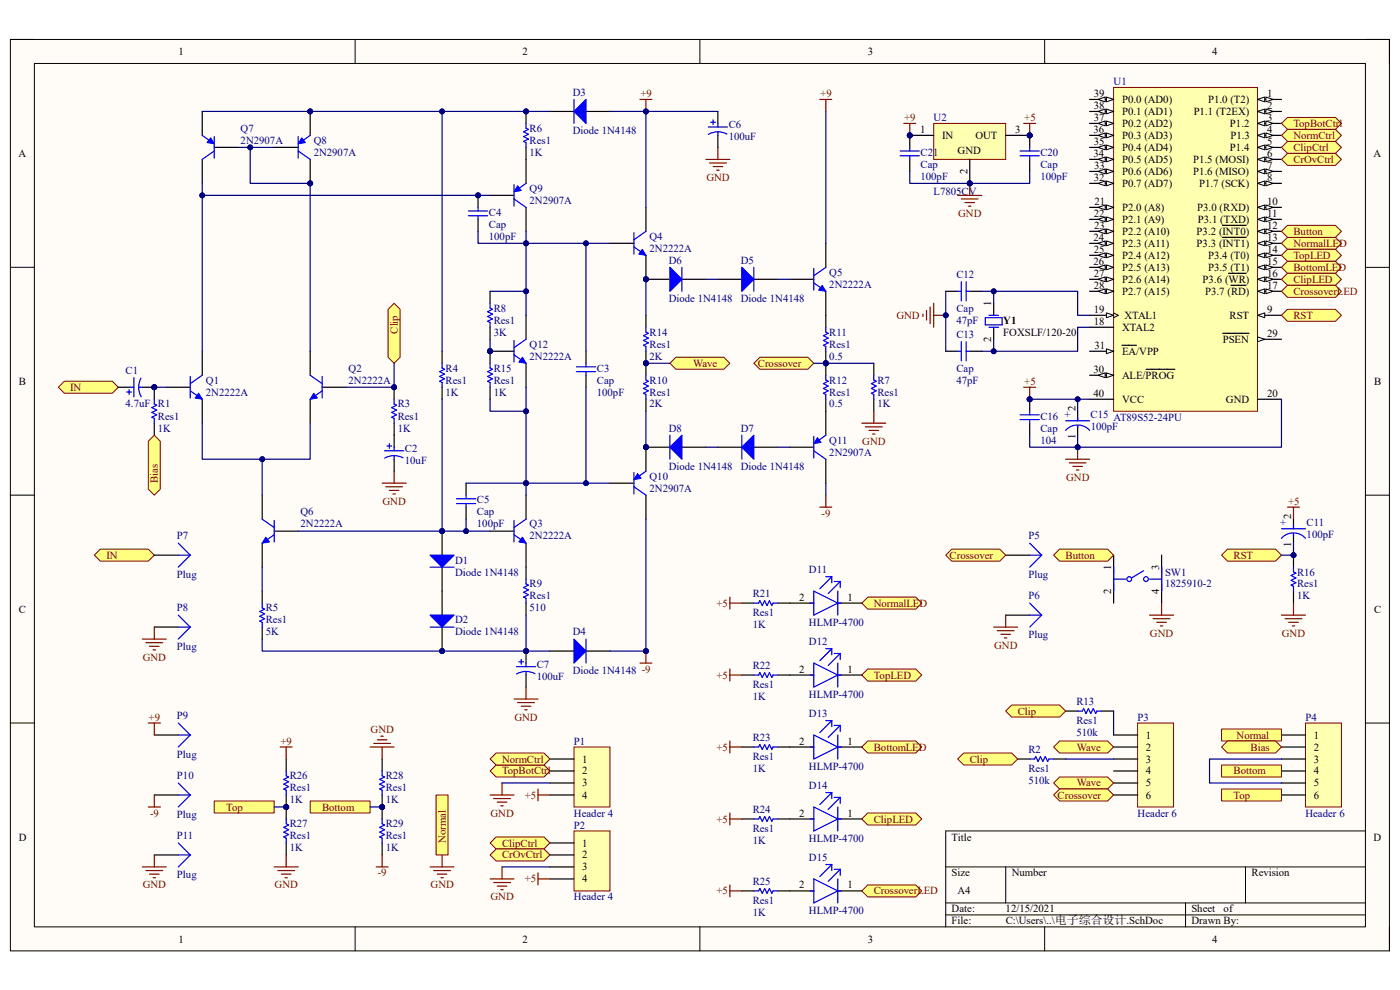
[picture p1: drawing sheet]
<svg xmlns="http://www.w3.org/2000/svg" width="297mm" height="210mm" viewBox="0 0 297 210" stroke-linecap="round" stroke-linejoin="round" font-family="sans-serif">
<defs><g id="words">
<g font-size="2.3">
<text x="37.9" y="11.7">1</text>
<text x="110.9" y="11.7">2</text>
<text x="184.1" y="11.7">3</text>
<text x="257.1" y="11.7">4</text>
<text x="232" y="23.1">38</text>
<text x="232" y="20.6">39</text>
<text x="238" y="21.8">P0.0 (AD0)</text>
<text x="256.3" y="21.8">P1.0 (T2)</text>
<text x="268.8" y="20.6">1</text>
<text x="268.8" y="23.1">2</text>
<text x="195.2" y="28.2">1</text>
<text x="199.9" y="29.5">IN</text>
<text x="206.9" y="29.5">OUT</text>
<text x="215.4" y="28.2">3</text>
<text x="232" y="28.2">36</text>
<text x="232" y="25.7">37</text>
<text x="238" y="29.5">P0.3 (AD3)</text>
<text x="238" y="26.9">P0.2 (AD2)</text>
<text x="238" y="24.4">P0.1 (AD1)</text>
<text x="253.2" y="24.4">P1.1 (T2EX)</text>
<text x="260.9" y="26.9">P1.2</text>
<text x="261" y="29.5">P1.3</text>
<text x="268.8" y="25.7">3</text>
<text x="268.8" y="28.2">4</text>
<text x="3.9" y="33.3">A</text>
<text x="203.2" y="32.8">GND</text>
<text x="232" y="33.3">34</text>
<text x="232.1" y="30.7">35</text>
<text x="232.1" y="35.9">33</text>
<text x="238" y="34.6">P0.5 (AD5)</text>
<text x="238" y="32">P0.4 (AD4)</text>
<text x="253.1" y="34.6">P1.5 (MOSI)</text>
<text x="260.9" y="32">P1.4</text>
<text x="268.8" y="30.7">5</text>
<text x="268.8" y="33.3">6</text>
<text x="268.8" y="35.9">7</text>
<text x="291.4" y="33.3">A</text>
<text x="205.2" y="36.9" transform="rotate(-90 205.2 36.9)">2</text>
<text x="232" y="38.4">32</text>
<text x="238" y="39.7">P0.7 (AD7)</text>
<text x="238" y="37.1">P0.6 (AD6)</text>
<text x="253.1" y="37.1">P1.6 (MISO)</text>
<text x="254.4" y="39.7">P1.7 (SCK)</text>
<text x="268.8" y="38.4">8</text>
<text x="232" y="46">22</text>
<text x="232.2" y="43.5">21</text>
<text x="238" y="44.7">P2.0 (A8)</text>
<text x="238" y="47.3">P2.1 (A9)</text>
<text x="254" y="44.7">P3.0 (RXD)</text>
<text x="254.1" y="47.3">P3.1 (TXD)</text>
<text x="268.8" y="43.5">10</text>
<text x="268.8" y="46">11</text>
<text x="232" y="51.1">24</text>
<text x="232.1" y="53.6">25</text>
<text x="232.1" y="48.6">23</text>
<text x="238" y="49.8">P2.2 (A10)</text>
<text x="238" y="52.4">P2.3 (A11)</text>
<text x="253.9" y="49.8">P3.2 (INT0)</text>
<text x="253.9" y="52.4">P3.3 (INT1)</text>
<text x="268.8" y="48.6">12</text>
<text x="268.8" y="51.1">13</text>
<text x="268.8" y="53.6">14</text>
<text x="232" y="56.2">26</text>
<text x="232" y="58.7">27</text>
<text x="238" y="54.9">P2.4 (A12)</text>
<text x="238" y="57.4">P2.5 (A13)</text>
<text x="238" y="60">P2.6 (A14)</text>
<text x="255.1" y="60">P3.6 (WR)</text>
<text x="256.3" y="54.9">P3.4 (T0)</text>
<text x="256.3" y="57.4">P3.5 (T1)</text>
<text x="268.8" y="56.2">15</text>
<text x="268.8" y="58.7">16</text>
<text x="210.3" y="64.9" transform="rotate(-90 210.3 64.9)">1</text>
<text x="232" y="61.3">28</text>
<text x="238" y="62.6">P2.7 (A15)</text>
<text x="255.7" y="62.6">P3.7 (RD)</text>
<text x="268.8" y="61.3">17</text>
<text x="212.9" y="68.7">Y1</text>
<text x="212.9" y="71.2">FOXSLF/120-20</text>
<text x="232" y="68.9">18</text>
<text x="232" y="66.4">19</text>
<text x="238" y="70.2">XTAL2</text>
<text x="238.5" y="67.6">XTAL1</text>
<text x="260.9" y="67.6">RST</text>
<text x="268.8" y="71.5">29</text>
<text x="268.8" y="66.4">9</text>
<text x="210.3" y="72.5" transform="rotate(-90 210.3 72.5)">2</text>
<text x="232.2" y="74">31</text>
<text x="238" y="75.3">EA/VPP</text>
<text x="259.4" y="72.7">PSEN</text>
<text x="4" y="81.6">B</text>
<text x="232" y="79.1">30</text>
<text x="238" y="80.3">ALE/PROG</text>
<text x="291.5" y="81.6">B</text>
<text x="228.1" y="87.2" transform="rotate(-90 228.1 87.2)">2</text>
<text x="232" y="84.2">40</text>
<text x="238" y="85.4">VCC</text>
<text x="260.1" y="85.4">GND</text>
<text x="268.8" y="84.2">20</text>
<text x="228.1" y="93.2" transform="rotate(-90 228.1 93.2)">1</text>
<text x="273.9" y="110.2" transform="rotate(-90 273.9 110.2)">2</text>
<text x="273.9" y="116.1" transform="rotate(-90 273.9 116.1)">1</text>
<text x="235.8" y="125.9" transform="rotate(-90 235.8 125.9)">2</text>
<text x="235.8" y="120.8" transform="rotate(-90 235.8 120.8)">1</text>
<text x="245.9" y="125.9" transform="rotate(-90 245.9 125.9)">4</text>
<text x="245.9" y="120.8" transform="rotate(-90 245.9 120.8)">3</text>
<text x="4" y="130">C</text>
<text x="169.5" y="127.4">2</text>
<text x="179.8" y="127.4">1</text>
<text x="291.5" y="130">C</text>
<text x="169.5" y="142.7">2</text>
<text x="179.8" y="142.7">1</text>
<text x="123.5" y="161.8">1</text>
<text x="169.5" y="157.9">2</text>
<text x="179.8" y="157.9">1</text>
<text x="243.1" y="156.7">1</text>
<text x="243.1" y="159.2">2</text>
<text x="243.1" y="161.8">3</text>
<text x="278.7" y="156.7">1</text>
<text x="278.7" y="159.2">2</text>
<text x="278.7" y="161.8">3</text>
<text x="123.5" y="164.3">2</text>
<text x="123.5" y="166.8">3</text>
<text x="243.1" y="164.3">4</text>
<text x="243.1" y="166.8">5</text>
<text x="278.7" y="164.3">4</text>
<text x="278.7" y="166.8">5</text>
<text x="123.5" y="169.4">4</text>
<text x="169.5" y="173.2">2</text>
<text x="179.8" y="173.2">1</text>
<text x="243.1" y="169.4">6</text>
<text x="278.7" y="169.4">6</text>
<text x="4" y="178.3">D</text>
<text x="123.5" y="179.6">1</text>
<text x="201.9" y="178.3">Title</text>
<text x="291.4" y="178.3">D</text>
<text x="123.5" y="182.1">2</text>
<text x="123.5" y="184.7">3</text>
<text x="201.9" y="185.9">Size</text>
<text x="214.6" y="185.9">Number</text>
<text x="265.5" y="185.9">Revision</text>
<text x="123.5" y="187.2">4</text>
<text x="169.5" y="188.5">2</text>
<text x="179.8" y="188.5">1</text>
<text x="203.2" y="189.7">A4</text>
<text x="201.9" y="193.5">Date:</text>
<text x="201.9" y="196.1">File:</text>
<text x="213.3" y="193.5">12/15/2021</text>
<text x="213.4" y="196.1">C:\Users\..\电子综合设计.SchDoc</text>
<text x="252.8" y="196.1">Drawn By:</text>
<text x="252.8" y="193.5">Sheet</text>
<text x="259.6" y="193.5">of</text>
<text x="37.9" y="199.9">1</text>
<text x="110.9" y="199.9">2</text>
<text x="184.1" y="199.9">3</text>
<text x="257.1" y="199.9">4</text>
</g>
<g font-size="2.3" fill="#000080">
<text x="121.5" y="20.3">D3</text>
<text x="236.3" y="18">U1</text>
<text x="51.1" y="27.9">Q7</text>
<text x="112.4" y="27.9">R6</text>
<text x="121.5" y="28.4">Diode 1N4148</text>
<text x="154.6" y="27.2">C6</text>
<text x="154.6" y="29.7">100uF</text>
<text x="198.1" y="25.7">U2</text>
<text x="51.1" y="30.5">2N2907A</text>
<text x="66.5" y="30.5">Q8</text>
<text x="66.5" y="33">2N2907A</text>
<text x="112.4" y="33">1K</text>
<text x="112.4" y="30.5">Res1</text>
<text x="195.3" y="33">C21</text>
<text x="195.3" y="35.6">Cap</text>
<text x="220.7" y="33">C20</text>
<text x="220.7" y="35.6">Cap</text>
<text x="112.4" y="40.7">Q9</text>
<text x="195.3" y="38.1">100pF</text>
<text x="198.1" y="41.4">L7805CV</text>
<text x="220.7" y="38.1">100pF</text>
<text x="103.7" y="45.8">C4</text>
<text x="112.4" y="43.2">2N2907A</text>
<text x="103.7" y="50.8">100pF</text>
<text x="103.7" y="48.3">Cap</text>
<text x="137.8" y="50.8">Q4</text>
<text x="137.8" y="53.4">2N2222A</text>
<text x="141.9" y="55.9">D6</text>
<text x="157.1" y="55.9">D5</text>
<text x="175.9" y="58.5">Q5</text>
<text x="202.9" y="59">C12</text>
<text x="141.9" y="64.1">Diode 1N4148</text>
<text x="157.1" y="64.1">Diode 1N4148</text>
<text x="175.9" y="61">2N2222A</text>
<text x="104.7" y="71.2">3K</text>
<text x="104.7" y="66.1">R8</text>
<text x="104.7" y="68.7">Res1</text>
<text x="137.8" y="71.2">R14</text>
<text x="175.9" y="71.2">R11</text>
<text x="202.9" y="68.7">47pF</text>
<text x="202.9" y="66.1">Cap</text>
<text x="202.9" y="71.7">C13</text>
<text x="112.4" y="73.7">Q12</text>
<text x="112.4" y="76.3">2N2222A</text>
<text x="137.8" y="76.3">2K</text>
<text x="137.8" y="73.7">Res1</text>
<text x="175.9" y="76.3">0.5</text>
<text x="175.9" y="73.7">Res1</text>
<text x="26.6" y="79.3">C1</text>
<text x="43.7" y="81.4">Q1</text>
<text x="43.7" y="83.9">2N2222A</text>
<text x="74" y="78.8">Q2</text>
<text x="74" y="81.4">2N2222A</text>
<text x="94.5" y="83.9">1K</text>
<text x="94.5" y="78.8">R4</text>
<text x="94.5" y="81.4">Res1</text>
<text x="104.7" y="83.9">1K</text>
<text x="104.7" y="78.8">R15</text>
<text x="104.7" y="81.4">Res1</text>
<text x="126.6" y="83.9">100pF</text>
<text x="126.6" y="78.8">C3</text>
<text x="126.6" y="81.4">Cap</text>
<text x="137.8" y="81.4">R10</text>
<text x="137.8" y="83.9">Res1</text>
<text x="175.9" y="81.4">R12</text>
<text x="175.9" y="83.9">Res1</text>
<text x="186.1" y="81.4">R7</text>
<text x="186.1" y="83.9">Res1</text>
<text x="202.9" y="81.4">47pF</text>
<text x="202.9" y="78.8">Cap</text>
<text x="26.6" y="86.4">4.7uF R1</text>
<text x="33.5" y="89">Res1</text>
<text x="84.4" y="86.4">R3</text>
<text x="84.4" y="89">Res1</text>
<text x="137.8" y="86.4">2K</text>
<text x="175.9" y="86.4">0.5</text>
<text x="186.1" y="86.4">1K</text>
<text x="220.7" y="89">C16 +</text>
<text x="231.4" y="88.8">C15 AT89S52-24PU</text>
<text x="33.5" y="91.6">1K</text>
<text x="84.4" y="91.6">1K</text>
<text x="85.9" y="95.9">C2</text>
<text x="141.9" y="91.6">D8</text>
<text x="157.1" y="91.6">D7</text>
<text x="175.9" y="94.1">Q11</text>
<text x="220.7" y="94.1">104</text>
<text x="220.7" y="91.6">Cap</text>
<text x="231.4" y="91.3">100pF</text>
<text x="85.9" y="98.4">10uF</text>
<text x="137.8" y="101.7">Q10</text>
<text x="141.9" y="99.7">Diode 1N4148</text>
<text x="157.1" y="99.7">Diode 1N4148</text>
<text x="175.9" y="96.6">2N2907A</text>
<text x="101.2" y="106.8">C5</text>
<text x="137.8" y="104.3">2N2907A</text>
<text x="63.8" y="109.3">Q6</text>
<text x="63.8" y="111.9">2N2222A</text>
<text x="101.2" y="111.9">100pF</text>
<text x="101.2" y="109.3">Cap</text>
<text x="112.4" y="111.9">Q3</text>
<text x="271.6" y="111.6">+</text>
<text x="277.2" y="111.6">C11</text>
<text x="37.5" y="114.4">P7</text>
<text x="96.6" y="119.5">D1</text>
<text x="112.4" y="114.4">2N2222A</text>
<text x="218.2" y="114.4">P5</text>
<text x="277.2" y="114.2">100pF</text>
<text x="37.5" y="122.6">Plug</text>
<text x="96.6" y="122.1">Diode 1N4148</text>
<text x="112.4" y="124.6">R9</text>
<text x="171.6" y="121.6">D11</text>
<text x="218.2" y="122.6">Plug</text>
<text x="247.2" y="122.1">SW1</text>
<text x="247.2" y="124.6">1825910-2</text>
<text x="275.2" y="122.1">R16</text>
<text x="275.2" y="124.6">Res1</text>
<text x="37.5" y="129.7">P8</text>
<text x="56.4" y="129.7">R5</text>
<text x="112.4" y="129.7">510</text>
<text x="112.4" y="127.2">Res1</text>
<text x="159.7" y="126.7">R21</text>
<text x="159.7" y="130.7">Res1</text>
<text x="218.2" y="127.2">P6</text>
<text x="275.2" y="127.2">1K</text>
<text x="37.5" y="137.8">Plug</text>
<text x="56.4" y="134.8">5K</text>
<text x="56.4" y="132.2">Res1</text>
<text x="96.6" y="132.2">D2</text>
<text x="96.6" y="134.8">Diode 1N4148</text>
<text x="121.5" y="134.8">D4</text>
<text x="159.7" y="133.3">1K</text>
<text x="171.6" y="132.8">HLMP-4700</text>
<text x="171.6" y="136.8">D12</text>
<text x="218.2" y="135.3">Plug</text>
<text x="113.9" y="141.6">C7</text>
<text x="121.5" y="143">Diode 1N4148 -9</text>
<text x="159.7" y="141.9">R22</text>
<text x="113.9" y="144.2">100uF</text>
<text x="159.7" y="148.5">1K</text>
<text x="159.7" y="146">Res1</text>
<text x="171.6" y="148">HLMP-4700</text>
<text x="228.3" y="149.6">R13</text>
<text x="37.5" y="152.6">P9</text>
<text x="171.6" y="152.1">D13</text>
<text x="228.3" y="153.6">Res1</text>
<text x="241.3" y="152.9">P3</text>
<text x="276.9" y="152.9">P4</text>
<text x="37.5" y="160.7">Plug</text>
<text x="121.8" y="157.9">P1</text>
<text x="159.7" y="157.2">R23</text>
<text x="159.7" y="161.2">Res1</text>
<text x="218.2" y="159.7">R2</text>
<text x="228.3" y="156.2">510k</text>
<text x="37.5" y="165.3">P10</text>
<text x="61.5" y="165.3">R26</text>
<text x="61.5" y="167.9">Res1</text>
<text x="81.8" y="165.3">R28</text>
<text x="81.8" y="167.9">Res1</text>
<text x="159.7" y="163.8">1K</text>
<text x="171.6" y="163.3">HLMP-4700</text>
<text x="171.6" y="167.3">D14</text>
<text x="218.2" y="166.3">510k</text>
<text x="218.2" y="163.8">Res1</text>
<text x="37.5" y="173.5">Plug</text>
<text x="61.5" y="170.4">1K</text>
<text x="81.8" y="170.4">1K</text>
<text x="121.8" y="173.2">Header 4</text>
<text x="159.7" y="172.5">R24</text>
<text x="241.3" y="173.2">Header 6</text>
<text x="276.9" y="173.2">Header 6</text>
<text x="37.5" y="178.1">P11</text>
<text x="61.5" y="175.5">R27</text>
<text x="61.5" y="178.1">Res1</text>
<text x="81.8" y="175.5">R29</text>
<text x="81.8" y="178.1">Res1</text>
<text x="121.8" y="175.8">P2</text>
<text x="159.7" y="179.1">1K</text>
<text x="159.7" y="176.5">Res1</text>
<text x="171.6" y="178.6">HLMP-4700</text>
<text x="61.5" y="180.6">1K</text>
<text x="81.8" y="180.6">1K</text>
<text x="171.6" y="182.6">D15</text>
<text x="37.5" y="186.2">Plug</text>
<text x="121.8" y="191">Header 4</text>
<text x="159.7" y="187.7">R25</text>
<text x="159.7" y="191.8">Res1</text>
<text x="159.7" y="194.3">1K</text>
<text x="171.6" y="193.8">HLMP-4700</text>
</g>
<g font-size="2.3" fill="#800000">
<text x="135.8" y="20.6">+9</text>
<text x="174" y="20.6">+9</text>
<text x="191.8" y="25.7">+9</text>
<text x="217.3" y="25.7">+5</text>
<text x="274.4" y="26.9">TopBotCtrl</text>
<text x="274.4" y="29.5">NormCtrl</text>
<text x="274.4" y="32">ClipCtrl</text>
<text x="274.4" y="34.6">CrOvCtrl</text>
<text x="149.9" y="38.4">GND</text>
<text x="203.3" y="46">GND</text>
<text x="274.4" y="52.4">NormalLED</text>
<text x="274.4" y="49.8">Button</text>
<text x="274.4" y="54.9">TopLED</text>
<text x="274.4" y="57.4">BottomLED</text>
<text x="274.4" y="60">ClipLED</text>
<text x="274.4" y="62.6">CrossoverLED</text>
<text x="84.4" y="70.8" transform="rotate(-90 84.4 70.8)">Clip</text>
<text x="190.2" y="67.6">GND</text>
<text x="274.4" y="67.6">RST</text>
<text x="147" y="77.8">Wave</text>
<text x="160.8" y="77.8">Crossover</text>
<text x="14.9" y="82.9">IN</text>
<text x="217.3" y="81.6">+5</text>
<text x="182.9" y="94.4">GND</text>
<text x="226.2" y="102">GND</text>
<text x="33.5" y="102.5" transform="rotate(-90 33.5 102.5)">Bias</text>
<text x="81.2" y="107.1">GND</text>
<text x="273.3" y="107.1">+5</text>
<text x="174.3" y="109.6">-9</text>
<text x="22.6" y="118.5">IN</text>
<text x="201.5" y="118.5">Crossover</text>
<text x="226.1" y="118.5">Button</text>
<text x="261.7" y="118.5">RST</text>
<text x="152" y="128.7">+5</text>
<text x="185.4" y="128.7">NormalLED</text>
<text x="210.9" y="137.6">GND</text>
<text x="244" y="135">GND</text>
<text x="271.9" y="135">GND</text>
<text x="30.3" y="140.1">GND</text>
<text x="152" y="144">+5</text>
<text x="185.4" y="144">TopLED</text>
<text x="31.5" y="152.9">+9</text>
<text x="78.6" y="155.4">GND</text>
<text x="109.1" y="152.9">GND</text>
<text x="215.9" y="151.6">Clip</text>
<text x="59.5" y="157.9">+9</text>
<text x="106.5" y="161.8">NormCtrl</text>
<text x="152" y="159.2">+5</text>
<text x="185.4" y="159.2">BottomLED</text>
<text x="205.7" y="161.8">Clip</text>
<text x="228.4" y="159.2">Wave</text>
<text x="262.3" y="156.7">Normal</text>
<text x="265.3" y="159.2">Bias</text>
<text x="106.5" y="164.3">TopBotCtrl</text>
<text x="228.4" y="166.8">Wave</text>
<text x="261.7" y="164.3">Bottom</text>
<text x="31.8" y="173.2">-9</text>
<text x="48" y="172">Top</text>
<text x="68.3" y="172">Bottom</text>
<text x="104.1" y="173.2">GND</text>
<text x="111.3" y="169.4">+5</text>
<text x="224.4" y="169.4">Crossover</text>
<text x="261.7" y="169.4">Top</text>
<text x="94.6" y="178.8" transform="rotate(-90 94.6 178.8)">Normal</text>
<text x="106.5" y="179.6">ClipCtrl</text>
<text x="152" y="174.5">+5</text>
<text x="185.4" y="174.5">ClipLED</text>
<text x="80.1" y="185.9">-9</text>
<text x="106.5" y="182.1">CrOvCtrl</text>
<text x="30.3" y="188.5">GND</text>
<text x="58.3" y="188.5">GND</text>
<text x="91.4" y="188.5">GND</text>
<text x="104.1" y="191">GND</text>
<text x="111.3" y="187.2">+5</text>
<text x="152" y="189.7">+5</text>
<text x="185.4" y="189.7">CrossoverLED</text>
</g>
</g></defs>
<path d="M2.2 8.4h292.6v193.3h-292.6z" fill-rule="evenodd" fill="#fffcf8"/>
<path d="M2.2 8.4h292.6v193.3h-292.6z" fill="none" stroke="#000" stroke-width=".21"/>
<path d="M7.3 13.5h282.4v183.1h-282.4z" fill-rule="evenodd" fill="#fffcf8"/>
<g fill="none" stroke="#000" stroke-width=".21">
<path d="M2.2 8.4h5.1M7.3 13.5h282.4v183.1h-282.4zM75.3 8.4v5.1M148.5 8.4v5.1M221.6 8.4v5.1M289.7 8.4h5.1v5.1M2.2 56.7h5.1M289.7 56.7h5.1M2.2 105h5.1M289.7 105.1h5.1M2.2 153.4h5.1M289.7 153.4h5.1"/>
<path d="M289.7 176.3h-89.1v20.3M75.3 196.6v5.1M148.5 196.6v5.1M200.6 183.9h89.1M200.6 191.5h89.1M200.6 194.1h89.1M213.4 183.9v7.6M221.6 196.6v5.1M251.5 191.5v5.1M264.2 183.9v7.6M294.8 196.6v5.1"/>
</g>
<circle cx="93.8" cy="112.7" r=".51" fill="#000080"/>
<circle cx="93.8" cy="112.7" r=".51" fill="none" stroke="#000080" stroke-width=".21"/>
<path d="M93.8 112.7v5.1" fill="none" stroke="#000" stroke-width=".25"/>
<circle cx="93.8" cy="112.7" r=".51" fill="#000080"/>
<circle cx="93.8" cy="112.7" r=".51" fill="none" stroke="#000080" stroke-width=".21"/>
<path d="M93.8 120.3v5.1" fill="none" stroke="#000" stroke-width=".25"/>
<path d="M91.2 117.8h5.1l-2.5 2.5z" fill="#00f"/>
<path d="M91.2 117.8h5.1l-2.5 2.5zM91.2 120.3h5.1" fill="none" stroke="#00f" stroke-width=".25"/>
<circle cx="93.8" cy="138.1" r=".51" fill="#000080"/>
<circle cx="93.8" cy="138.1" r=".51" fill="none" stroke="#000080" stroke-width=".21"/>
<path d="M93.8 125.4v5.1M93.8 133v5.1" fill="none" stroke="#000" stroke-width=".25"/>
<circle cx="93.8" cy="138.1" r=".51" fill="#000080"/>
<circle cx="93.8" cy="138.1" r=".51" fill="none" stroke="#000080" stroke-width=".21"/>
<path d="M91.2 130.5h5.1l-2.5 2.5z" fill="#00f"/>
<path d="M91.2 130.5h5.1l-2.5 2.5zM91.2 133h5.1" fill="none" stroke="#00f" stroke-width=".25"/>
<path d="M116.7 23.6h5.1M124.3 23.6h5.1" fill="none" stroke="#000" stroke-width=".25"/>
<path d="M121.8 23.6l2.5-2.5v5.1z" fill="#00f"/>
<path d="M121.8 23.6l2.5-2.5v5.1zM121.8 21.1v5.1" fill="none" stroke="#00f" stroke-width=".25"/>
<path d="M116.7 138.1h5.1M124.3 138.1h5.1" fill="none" stroke="#000" stroke-width=".25"/>
<path d="M121.8 135.6l2.5 2.5-2.5 2.6z" fill="#00f"/>
<path d="M121.8 135.6l2.5 2.5-2.5 2.6zM124.3 135.6v5.1" fill="none" stroke="#00f" stroke-width=".25"/>
<path d="M152.3 59.3h5.1M159.9 59.3h5.1" fill="none" stroke="#000" stroke-width=".25"/>
<path d="M157.4 56.7l2.5 2.6-2.5 2.5z" fill="#00f"/>
<path d="M157.4 56.7l2.5 2.6-2.5 2.5zM159.9 56.7v5.1" fill="none" stroke="#00f" stroke-width=".25"/>
<circle cx="137" cy="59.3" r=".51" fill="#000080"/>
<circle cx="137" cy="59.3" r=".51" fill="none" stroke="#000080" stroke-width=".21"/>
<path d="M137 59.3h5.1" fill="none" stroke="#000" stroke-width=".25"/>
<circle cx="137" cy="59.3" r=".51" fill="#000080"/>
<circle cx="137" cy="59.3" r=".51" fill="none" stroke="#000080" stroke-width=".21"/>
<path d="M144.7 59.3h5.1" fill="none" stroke="#000" stroke-width=".25"/>
<path d="M142.1 56.7l2.6 2.6-2.6 2.5z" fill="#00f"/>
<path d="M142.1 56.7l2.6 2.6-2.6 2.5zM144.7 56.7v5.1" fill="none" stroke="#00f" stroke-width=".25"/>
<path d="M152.3 94.9h5.1M159.9 94.9h5.1" fill="none" stroke="#000" stroke-width=".25"/>
<path d="M157.4 94.9l2.5-2.6v5.1z" fill="#00f"/>
<path d="M157.4 94.9l2.5-2.6v5.1zM157.4 92.3v5.1" fill="none" stroke="#00f" stroke-width=".25"/>
<circle cx="137" cy="94.9" r=".51" fill="#000080"/>
<circle cx="137" cy="94.9" r=".51" fill="none" stroke="#000080" stroke-width=".21"/>
<path d="M137 94.9h5.1M144.7 94.9h5.1" fill="none" stroke="#000" stroke-width=".25"/>
<circle cx="137" cy="94.9" r=".51" fill="#000080"/>
<circle cx="137" cy="94.9" r=".51" fill="none" stroke="#000080" stroke-width=".21"/>
<path d="M142.1 94.9l2.6-2.6v5.1z" fill="#00f"/>
<path d="M142.1 94.9l2.6-2.6v5.1zM142.1 92.3v5.1" fill="none" stroke="#00f" stroke-width=".25"/>
<circle cx="32.7" cy="82.1" r=".51" fill="#000080"/>
<circle cx="32.7" cy="82.1" r=".51" fill="none" stroke="#000080" stroke-width=".21"/>
<path d="M32.7 82.1v2.6" fill="none" stroke="#000" stroke-width=".25"/>
<circle cx="32.7" cy="82.1" r=".51" fill="#000080"/>
<circle cx="32.7" cy="82.1" r=".51" fill="none" stroke="#000080" stroke-width=".21"/>
<path d="M32.7 89.8v2.5" fill="none" stroke="#000" stroke-width=".25"/>
<path d="M32.7 84.7v1l.5 .3-1 .5 1 .5-1 .5 1 .5-1 .5 .5 .3v1" fill="none" stroke="#00f" stroke-width=".25"/>
<circle cx="83.6" cy="82.1" r=".51" fill="#000080"/>
<circle cx="83.6" cy="82.1" r=".51" fill="none" stroke="#000080" stroke-width=".21"/>
<path d="M83.6 82.1v2.6" fill="none" stroke="#000" stroke-width=".25"/>
<circle cx="83.6" cy="82.1" r=".51" fill="#000080"/>
<circle cx="83.6" cy="82.1" r=".51" fill="none" stroke="#000080" stroke-width=".21"/>
<path d="M93.8 74.5v2.6M83.6 89.8v2.5M93.8 82.1v2.6M55.6 125.4v2.5M55.6 133v2.6" fill="none" stroke="#000" stroke-width=".25"/>
<path d="M93.8 77.1v1l.5 .2-1 .5 1 .5-1 .6 1 .5-1 .5 .5 .2v1M83.6 84.7v1l.5 .3-1 .5 1 .5-1 .5 1 .5-1 .5 .5 .3v1M55.6 127.9v1.1l.5 .2-1 .5 1 .5-1 .5 1 .5-1 .6 .5 .2v1" fill="none" stroke="#00f" stroke-width=".25"/>
<circle cx="111.6" cy="23.6" r=".51" fill="#000080"/>
<circle cx="111.6" cy="23.6" r=".51" fill="none" stroke="#000080" stroke-width=".21"/>
<path d="M111.6 23.6v2.6" fill="none" stroke="#000" stroke-width=".25"/>
<circle cx="111.6" cy="23.6" r=".51" fill="#000080"/>
<circle cx="111.6" cy="23.6" r=".51" fill="none" stroke="#000080" stroke-width=".21"/>
<path d="M111.6 31.3v2.5M104 61.8v2.5M104 69.4v2.6M185.4 77.1v2.5M185.4 84.7v2.5M111.6 120.3v2.6M111.6 127.9v2.6" fill="none" stroke="#000" stroke-width=".25"/>
<path d="M111.6 26.2v1l.5 .3-1 .5 1 .5-1 .5 1 .5-1 .5 .5 .3v1M104 64.3v1.1l.5 .2-1 .5 1 .5-1 .5 1 .5-1 .6 .5 .2v1M185.4 79.6v1l.5 .3-1 .5 1 .5-1 .5 1 .5-1 .5 .5 .3v1M111.6 122.9v1l.5 .2-1 .5 1 .5-1 .6 1 .5-1 .5 .5 .2v1" fill="none" stroke="#00f" stroke-width=".25"/>
<circle cx="137" cy="77.1" r=".51" fill="#000080"/>
<circle cx="137" cy="77.1" r=".51" fill="none" stroke="#000080" stroke-width=".21"/>
<path d="M137 77.1v2.5" fill="none" stroke="#000" stroke-width=".25"/>
<circle cx="137" cy="77.1" r=".51" fill="#000080"/>
<circle cx="137" cy="77.1" r=".51" fill="none" stroke="#000080" stroke-width=".21"/>
<path d="M137 84.7v2.5" fill="none" stroke="#000" stroke-width=".25"/>
<path d="M137 79.6v1l.5 .3-1 .5 1 .5-1 .5 1 .5-1 .5 .5 .3v1" fill="none" stroke="#00f" stroke-width=".25"/>
<circle cx="175.2" cy="77.1" r=".51" fill="#000080"/>
<circle cx="175.2" cy="77.1" r=".51" fill="none" stroke="#000080" stroke-width=".21"/>
<path d="M175.2 66.9v2.5M175.2 74.5v2.6" fill="none" stroke="#000" stroke-width=".25"/>
<circle cx="175.2" cy="77.1" r=".51" fill="#000080"/>
<circle cx="175.2" cy="77.1" r=".51" fill="none" stroke="#000080" stroke-width=".21"/>
<path d="M175.2 69.4v1.1l.5 .2-1 .5 1 .5-1 .5 1 .5-1 .5 .5 .3v1" fill="none" stroke="#00f" stroke-width=".25"/>
<circle cx="175.2" cy="77.1" r=".51" fill="#000080"/>
<circle cx="175.2" cy="77.1" r=".51" fill="none" stroke="#000080" stroke-width=".21"/>
<path d="M175.2 77.1v2.5" fill="none" stroke="#000" stroke-width=".25"/>
<circle cx="175.2" cy="77.1" r=".51" fill="#000080"/>
<circle cx="175.2" cy="77.1" r=".51" fill="none" stroke="#000080" stroke-width=".21"/>
<path d="M175.2 84.7v2.5" fill="none" stroke="#000" stroke-width=".25"/>
<path d="M175.2 79.6v1l.5 .3-1 .5 1 .5-1 .5 1 .5-1 .5 .5 .3v1" fill="none" stroke="#00f" stroke-width=".25"/>
<circle cx="137" cy="77.1" r=".51" fill="#000080"/>
<circle cx="137" cy="77.1" r=".51" fill="none" stroke="#000080" stroke-width=".21"/>
<path d="M137 66.9v2.5M137 74.5v2.6" fill="none" stroke="#000" stroke-width=".25"/>
<circle cx="137" cy="77.1" r=".51" fill="#000080"/>
<circle cx="137" cy="77.1" r=".51" fill="none" stroke="#000080" stroke-width=".21"/>
<path d="M137 69.4v1l.5 .3-1 .5 1 .5-1 .5 1 .5-1 .5 .5 .3v1" fill="none" stroke="#00f" stroke-width=".25"/>
<circle cx="104" cy="74.5" r=".51" fill="#000080"/>
<circle cx="104" cy="74.5" r=".51" fill="none" stroke="#000080" stroke-width=".21"/>
<path d="M104 74.5v2.6" fill="none" stroke="#000" stroke-width=".25"/>
<circle cx="104" cy="74.5" r=".51" fill="#000080"/>
<circle cx="104" cy="74.5" r=".51" fill="none" stroke="#000080" stroke-width=".21"/>
<path d="M124.3 74.5v2.6M124.3 79.6v2.5M104 82.1v2.6" fill="none" stroke="#000" stroke-width=".25"/>
<path d="M104 77.1v1l.5 .2-1 .5 1 .5-1 .6 1 .5-1 .5 .5 .2v1M122.3 78.8h4M122.3 77.8h4M124.3 77.1v.7M124.3 78.8v.8" fill="none" stroke="#00f" stroke-width=".25"/>
<circle cx="101.4" cy="41.4" r=".51" fill="#000080"/>
<circle cx="101.4" cy="41.4" r=".51" fill="none" stroke="#000080" stroke-width=".21"/>
<path d="M101.4 41.4v2.6" fill="none" stroke="#000" stroke-width=".25"/>
<circle cx="101.4" cy="41.4" r=".51" fill="#000080"/>
<circle cx="101.4" cy="41.4" r=".51" fill="none" stroke="#000080" stroke-width=".21"/>
<path d="M101.4 46.5v2.6M98.9 102.5v2.5M98.9 107.6v2.5" fill="none" stroke="#000" stroke-width=".25"/>
<path d="M99.4 45.8h4.1M99.4 44.8h4.1M101.4 44v.8M101.4 45.8v.7M96.8 106.8h4.1M96.8 105.8h4.1M98.9 105v.8M98.9 106.8v.8" fill="none" stroke="#00f" stroke-width=".25"/>
<g fill="none" stroke="#800000" stroke-width=".25">
<path d="M135.8 21.1h2.5M137 21.1v2.5M149.8 33.8h5M150.5 34.6h3.6M151.3 35.3h2M152 36.1h.6M152.3 31.3v2.5M83.6 100v2.5M182.8 89.8h5.1M183.6 90.6h3.6M184.4 91.3h2M185.1 92.1h.5"/>
<path d="M185.4 87.2v2.6M81.1 102.5h5.1M81.8 103.3h3.6M82.6 104h2M83.4 104.8h.5M109.1 148.3h5M109.8 149.1h3.6M110.6 149.8h2M111.3 150.6h.5M111.6 145.7v2.6"/>
</g>
<circle cx="137" cy="23.6" r=".51" fill="#000080"/>
<circle cx="137" cy="23.6" r=".51" fill="none" stroke="#000080" stroke-width=".21"/>
<path d="M173.9 21.1h2.6M175.2 21.1v2.5M173.9 107.6h2.6M175.2 105.1v2.5M137 138.1v2.6M135.8 140.7h2.5" fill="none" stroke="#800000" stroke-width=".25"/>
<circle cx="137" cy="138.1" r=".51" fill="#000080"/>
<circle cx="137" cy="138.1" r=".51" fill="none" stroke="#000080" stroke-width=".21"/>
<path d="M12.4 82.1l1.2-1.2h10.2l1.3 1.2-1.3 1.3h-10.2z" fill-rule="evenodd" fill="#ffff80"/>
<path d="M12.4 82.1l1.2-1.2h10.2l1.3 1.2-1.3 1.3h-10.2z" fill="none" stroke="#800000" stroke-width=".21"/>
<path d="M236.3 18.6h30.5v68.6h-30.5z" fill-rule="evenodd" fill="#ffffb0"/>
<path d="M236.3 18.6h30.5v68.6h-30.5z" fill="none" stroke="#800000" stroke-width=".21"/>
<path d="M266.8 21.1h5.1" fill="none" stroke="#000" stroke-width=".25"/>
<path d="M266.8 21.1l1.5-.5v1z" fill="#f8fcff"/>
<path d="M266.8 21.1l1.5-.5v1z" fill="none" stroke="#000" stroke-width=".21"/>
<path d="M268.6 20.6l1.5 .5-1.5 .5z" fill="#f8fcff"/>
<path d="M268.6 20.6l1.5 .5-1.5 .5z" fill="none" stroke="#000" stroke-width=".21"/>
<path d="M266.8 44h5.1" fill="none" stroke="#000" stroke-width=".25"/>
<path d="M266.8 44l1.5-.5v1z" fill="#f8fcff"/>
<path d="M266.8 44l1.5-.5v1z" fill="none" stroke="#000" stroke-width=".21"/>
<path d="M268.6 43.5l1.5 .5-1.5 .5z" fill="#f8fcff"/>
<path d="M268.6 43.5l1.5 .5-1.5 .5z" fill="none" stroke="#000" stroke-width=".21"/>
<path d="M266.8 46.5h5.1" fill="none" stroke="#000" stroke-width=".25"/>
<path d="M266.8 46.5l1.5-.5v1z" fill="#f8fcff"/>
<path d="M266.8 46.5l1.5-.5v1z" fill="none" stroke="#000" stroke-width=".21"/>
<path d="M268.6 46l1.5 .5-1.5 .5z" fill="#f8fcff"/>
<path d="M268.6 46l1.5 .5-1.5 .5z" fill="none" stroke="#000" stroke-width=".21"/>
<path d="M266.8 49.1h5.1" fill="none" stroke="#000" stroke-width=".25"/>
<path d="M266.8 49.1l1.5-.5v1z" fill="#f8fcff"/>
<path d="M266.8 49.1l1.5-.5v1z" fill="none" stroke="#000" stroke-width=".21"/>
<path d="M268.6 48.6l1.5 .5-1.5 .5z" fill="#f8fcff"/>
<path d="M268.6 48.6l1.5 .5-1.5 .5z" fill="none" stroke="#000" stroke-width=".21"/>
<path d="M259.4 47.8h4.9M266.8 51.6h5.1" fill="none" stroke="#000" stroke-width=".25"/>
<path d="M266.8 51.6l1.5-.5v1z" fill="#f8fcff"/>
<path d="M266.8 51.6l1.5-.5v1z" fill="none" stroke="#000" stroke-width=".21"/>
<path d="M268.6 51.1l1.5 .5-1.5 .5z" fill="#f8fcff"/>
<path d="M268.6 51.1l1.5 .5-1.5 .5z" fill="none" stroke="#000" stroke-width=".21"/>
<path d="M259.4 50.4h4.9M266.8 54.2h5.1" fill="none" stroke="#000" stroke-width=".25"/>
<path d="M266.8 54.2l1.5-.5v1z" fill="#f8fcff"/>
<path d="M266.8 54.2l1.5-.5v1z" fill="none" stroke="#000" stroke-width=".21"/>
<path d="M268.6 53.7l1.5 .5-1.5 .5z" fill="#f8fcff"/>
<path d="M268.6 53.7l1.5 .5-1.5 .5z" fill="none" stroke="#000" stroke-width=".21"/>
<path d="M266.8 56.7h5.1" fill="none" stroke="#000" stroke-width=".25"/>
<path d="M266.8 56.7l1.5-.5v1z" fill="#f8fcff"/>
<path d="M266.8 56.7l1.5-.5v1z" fill="none" stroke="#000" stroke-width=".21"/>
<path d="M268.6 56.2l1.5 .5-1.5 .5z" fill="#f8fcff"/>
<path d="M268.6 56.2l1.5 .5-1.5 .5z" fill="none" stroke="#000" stroke-width=".21"/>
<path d="M266.8 59.3h5.1" fill="none" stroke="#000" stroke-width=".25"/>
<path d="M266.8 59.3l1.5-.6v1.1z" fill="#f8fcff"/>
<path d="M266.8 59.3l1.5-.6v1.1z" fill="none" stroke="#000" stroke-width=".21"/>
<path d="M268.6 58.7l1.5 .6-1.5 .5z" fill="#f8fcff"/>
<path d="M268.6 58.7l1.5 .6-1.5 .5z" fill="none" stroke="#000" stroke-width=".21"/>
<path d="M260.6 58h3.7M266.8 61.8h5.1" fill="none" stroke="#000" stroke-width=".25"/>
<path d="M266.8 61.8l1.5-.5v1z" fill="#f8fcff"/>
<path d="M266.8 61.8l1.5-.5v1z" fill="none" stroke="#000" stroke-width=".21"/>
<path d="M268.6 61.3l1.5 .5-1.5 .5z" fill="#f8fcff"/>
<path d="M268.6 61.3l1.5 .5-1.5 .5z" fill="none" stroke="#000" stroke-width=".21"/>
<path d="M231.2 69.4h5.1M231.2 66.9h5.1M261.1 60.5h3.2" fill="none" stroke="#000" stroke-width=".25"/>
<path d="M234.7 66.4l1.6 .5-1.6 .5z" fill="#f8fcff"/>
<path d="M234.7 66.4l1.6 .5-1.6 .5zM236.3 66.4l1 .5-1 .5" fill="none" stroke="#000" stroke-width=".21"/>
<path d="M266.8 23.6h5.1" fill="none" stroke="#000" stroke-width=".25"/>
<path d="M266.8 23.6l1.5-.5v1.1z" fill="#f8fcff"/>
<path d="M266.8 23.6l1.5-.5v1.1z" fill="none" stroke="#000" stroke-width=".21"/>
<path d="M268.6 23.1l1.5 .5-1.5 .6z" fill="#f8fcff"/>
<path d="M268.6 23.1l1.5 .5-1.5 .6z" fill="none" stroke="#000" stroke-width=".21"/>
<path d="M231.2 44h5.1M266.8 84.7h5.1" fill="none" stroke="#000" stroke-width=".25"/>
<path d="M234.7 43.5l1.6 .5-1.6 .5z" fill="#f8fcff"/>
<path d="M234.7 43.5l1.6 .5-1.6 .5z" fill="none" stroke="#000" stroke-width=".21"/>
<path d="M232.9 44l1.6-.5v1z" fill="#f8fcff"/>
<path d="M232.9 44l1.6-.5v1z" fill="none" stroke="#000" stroke-width=".21"/>
<path d="M231.2 46.5h5.1" fill="none" stroke="#000" stroke-width=".25"/>
<path d="M234.7 46l1.6 .5-1.6 .5z" fill="#f8fcff"/>
<path d="M234.7 46l1.6 .5-1.6 .5z" fill="none" stroke="#000" stroke-width=".21"/>
<path d="M232.9 46.5l1.6-.5v1z" fill="#f8fcff"/>
<path d="M232.9 46.5l1.6-.5v1z" fill="none" stroke="#000" stroke-width=".21"/>
<path d="M231.2 49.1h5.1" fill="none" stroke="#000" stroke-width=".25"/>
<path d="M234.7 48.6l1.6 .5-1.6 .5z" fill="#f8fcff"/>
<path d="M234.7 48.6l1.6 .5-1.6 .5z" fill="none" stroke="#000" stroke-width=".21"/>
<path d="M232.9 49.1l1.6-.5v1z" fill="#f8fcff"/>
<path d="M232.9 49.1l1.6-.5v1z" fill="none" stroke="#000" stroke-width=".21"/>
<path d="M231.2 51.6h5.1" fill="none" stroke="#000" stroke-width=".25"/>
<path d="M234.7 51.1l1.6 .5-1.6 .5z" fill="#f8fcff"/>
<path d="M234.7 51.1l1.6 .5-1.6 .5z" fill="none" stroke="#000" stroke-width=".21"/>
<path d="M232.9 51.6l1.6-.5v1z" fill="#f8fcff"/>
<path d="M232.9 51.6l1.6-.5v1z" fill="none" stroke="#000" stroke-width=".21"/>
<path d="M231.2 54.2h5.1" fill="none" stroke="#000" stroke-width=".25"/>
<path d="M234.7 53.7l1.6 .5-1.6 .5z" fill="#f8fcff"/>
<path d="M234.7 53.7l1.6 .5-1.6 .5z" fill="none" stroke="#000" stroke-width=".21"/>
<path d="M232.9 54.2l1.6-.5v1z" fill="#f8fcff"/>
<path d="M232.9 54.2l1.6-.5v1z" fill="none" stroke="#000" stroke-width=".21"/>
<path d="M231.2 56.7h5.1" fill="none" stroke="#000" stroke-width=".25"/>
<path d="M234.7 56.2l1.6 .5-1.6 .5z" fill="#f8fcff"/>
<path d="M234.7 56.2l1.6 .5-1.6 .5z" fill="none" stroke="#000" stroke-width=".21"/>
<path d="M232.9 56.7l1.6-.5v1z" fill="#f8fcff"/>
<path d="M232.9 56.7l1.6-.5v1z" fill="none" stroke="#000" stroke-width=".21"/>
<path d="M231.2 59.3h5.1" fill="none" stroke="#000" stroke-width=".25"/>
<path d="M234.7 58.7l1.6 .6-1.6 .5z" fill="#f8fcff"/>
<path d="M234.7 58.7l1.6 .6-1.6 .5z" fill="none" stroke="#000" stroke-width=".21"/>
<path d="M232.9 59.3l1.6-.6v1.1z" fill="#f8fcff"/>
<path d="M232.9 59.3l1.6-.6v1.1z" fill="none" stroke="#000" stroke-width=".21"/>
<path d="M231.2 61.8h5.1" fill="none" stroke="#000" stroke-width=".25"/>
<path d="M234.7 61.3l1.6 .5-1.6 .5z" fill="#f8fcff"/>
<path d="M234.7 61.3l1.6 .5-1.6 .5z" fill="none" stroke="#000" stroke-width=".21"/>
<path d="M232.9 61.8l1.6-.5v1z" fill="#f8fcff"/>
<path d="M232.9 61.8l1.6-.5v1z" fill="none" stroke="#000" stroke-width=".21"/>
<path d="M266.8 72h5.1" fill="none" stroke="#000" stroke-width=".25"/>
<path d="M266.8 71.5l1.5 .5-1.5 .5z" fill="#f8fcff"/>
<path d="M266.8 71.5l1.5 .5-1.5 .5z" fill="none" stroke="#000" stroke-width=".21"/>
<path d="M266.8 26.2h5.1M259.4 70.7h5.6" fill="none" stroke="#000" stroke-width=".25"/>
<path d="M266.8 26.2l1.5-.5v1z" fill="#f8fcff"/>
<path d="M266.8 26.2l1.5-.5v1z" fill="none" stroke="#000" stroke-width=".21"/>
<path d="M268.6 25.7l1.5 .5-1.5 .5z" fill="#f8fcff"/>
<path d="M268.6 25.7l1.5 .5-1.5 .5z" fill="none" stroke="#000" stroke-width=".21"/>
<path d="M231.2 79.6h5.1" fill="none" stroke="#000" stroke-width=".25"/>
<path d="M234.7 79.1l1.6 .5-1.6 .5z" fill="#f8fcff"/>
<path d="M234.7 79.1l1.6 .5-1.6 .5z" fill="none" stroke="#000" stroke-width=".21"/>
<path d="M232.9 79.6l1.6-.5v1z" fill="#f8fcff"/>
<path d="M232.9 79.6l1.6-.5v1z" fill="none" stroke="#000" stroke-width=".21"/>
<path d="M231.2 74.5h5.1M243.1 78.3h6.1" fill="none" stroke="#000" stroke-width=".25"/>
<path d="M234.7 74l1.6 .5-1.6 .5z" fill="#f8fcff"/>
<path d="M234.7 74l1.6 .5-1.6 .5z" fill="none" stroke="#000" stroke-width=".21"/>
<path d="M231.2 38.9h5.1M238 73.2h3.1" fill="none" stroke="#000" stroke-width=".25"/>
<path d="M234.7 38.4l1.6 .5-1.6 .5z" fill="#f8fcff"/>
<path d="M234.7 38.4l1.6 .5-1.6 .5z" fill="none" stroke="#000" stroke-width=".21"/>
<path d="M232.9 38.9l1.6-.5v1z" fill="#f8fcff"/>
<path d="M232.9 38.9l1.6-.5v1z" fill="none" stroke="#000" stroke-width=".21"/>
<path d="M231.2 36.4h5.1" fill="none" stroke="#000" stroke-width=".25"/>
<path d="M234.7 35.8l1.6 .6-1.6 .5z" fill="#f8fcff"/>
<path d="M234.7 35.8l1.6 .6-1.6 .5z" fill="none" stroke="#000" stroke-width=".21"/>
<path d="M232.9 36.4l1.6-.6v1.1z" fill="#f8fcff"/>
<path d="M232.9 36.4l1.6-.6v1.1z" fill="none" stroke="#000" stroke-width=".21"/>
<path d="M231.2 33.8h5.1" fill="none" stroke="#000" stroke-width=".25"/>
<path d="M234.7 33.3l1.6 .5-1.6 .5z" fill="#f8fcff"/>
<path d="M234.7 33.3l1.6 .5-1.6 .5z" fill="none" stroke="#000" stroke-width=".21"/>
<path d="M232.9 33.8l1.6-.5v1z" fill="#f8fcff"/>
<path d="M232.9 33.8l1.6-.5v1z" fill="none" stroke="#000" stroke-width=".21"/>
<path d="M231.2 31.3h5.1" fill="none" stroke="#000" stroke-width=".25"/>
<path d="M234.7 30.8l1.6 .5-1.6 .5z" fill="#f8fcff"/>
<path d="M234.7 30.8l1.6 .5-1.6 .5z" fill="none" stroke="#000" stroke-width=".21"/>
<path d="M232.9 31.3l1.6-.5v1z" fill="#f8fcff"/>
<path d="M232.9 31.3l1.6-.5v1z" fill="none" stroke="#000" stroke-width=".21"/>
<path d="M231.2 28.7h5.1" fill="none" stroke="#000" stroke-width=".25"/>
<path d="M234.7 28.2l1.6 .5-1.6 .5z" fill="#f8fcff"/>
<path d="M234.7 28.2l1.6 .5-1.6 .5z" fill="none" stroke="#000" stroke-width=".21"/>
<path d="M232.9 28.7l1.6-.5v1z" fill="#f8fcff"/>
<path d="M232.9 28.7l1.6-.5v1z" fill="none" stroke="#000" stroke-width=".21"/>
<path d="M231.2 26.2h5.1" fill="none" stroke="#000" stroke-width=".25"/>
<path d="M234.7 25.7l1.6 .5-1.6 .5z" fill="#f8fcff"/>
<path d="M234.7 25.7l1.6 .5-1.6 .5z" fill="none" stroke="#000" stroke-width=".21"/>
<path d="M232.9 26.2l1.6-.5v1z" fill="#f8fcff"/>
<path d="M232.9 26.2l1.6-.5v1z" fill="none" stroke="#000" stroke-width=".21"/>
<path d="M231.2 23.6h5.1" fill="none" stroke="#000" stroke-width=".25"/>
<path d="M234.7 23.1l1.6 .5-1.6 .6z" fill="#f8fcff"/>
<path d="M234.7 23.1l1.6 .5-1.6 .6z" fill="none" stroke="#000" stroke-width=".21"/>
<path d="M232.9 23.6l1.6-.5v1.1z" fill="#f8fcff"/>
<path d="M232.9 23.6l1.6-.5v1.1z" fill="none" stroke="#000" stroke-width=".21"/>
<path d="M231.2 21.1h5.1" fill="none" stroke="#000" stroke-width=".25"/>
<path d="M234.7 20.6l1.6 .5-1.6 .5z" fill="#f8fcff"/>
<path d="M234.7 20.6l1.6 .5-1.6 .5z" fill="none" stroke="#000" stroke-width=".21"/>
<path d="M232.9 21.1l1.6-.5v1z" fill="#f8fcff"/>
<path d="M232.9 21.1l1.6-.5v1z" fill="none" stroke="#000" stroke-width=".21"/>
<path d="M266.8 28.7h5.1" fill="none" stroke="#000" stroke-width=".25"/>
<path d="M266.8 28.7l1.5-.5v1z" fill="#f8fcff"/>
<path d="M266.8 28.7l1.5-.5v1z" fill="none" stroke="#000" stroke-width=".21"/>
<path d="M268.6 28.2l1.5 .5-1.5 .5z" fill="#f8fcff"/>
<path d="M268.6 28.2l1.5 .5-1.5 .5z" fill="none" stroke="#000" stroke-width=".21"/>
<path d="M266.8 31.3h5.1M231.2 84.7h5.1" fill="none" stroke="#000" stroke-width=".25"/>
<path d="M266.8 31.3l1.5-.5v1z" fill="#f8fcff"/>
<path d="M266.8 31.3l1.5-.5v1z" fill="none" stroke="#000" stroke-width=".21"/>
<path d="M268.6 30.8l1.5 .5-1.5 .5z" fill="#f8fcff"/>
<path d="M268.6 30.8l1.5 .5-1.5 .5z" fill="none" stroke="#000" stroke-width=".21"/>
<path d="M266.8 33.8h5.1" fill="none" stroke="#000" stroke-width=".25"/>
<path d="M266.8 33.8l1.5-.5v1z" fill="#f8fcff"/>
<path d="M266.8 33.8l1.5-.5v1z" fill="none" stroke="#000" stroke-width=".21"/>
<path d="M268.6 33.3l1.5 .5-1.5 .5z" fill="#f8fcff"/>
<path d="M268.6 33.3l1.5 .5-1.5 .5z" fill="none" stroke="#000" stroke-width=".21"/>
<path d="M266.8 36.4h5.1" fill="none" stroke="#000" stroke-width=".25"/>
<path d="M266.8 36.4l1.5-.6v1.1z" fill="#f8fcff"/>
<path d="M266.8 36.4l1.5-.6v1.1z" fill="none" stroke="#000" stroke-width=".21"/>
<path d="M268.6 35.8l1.5 .6-1.5 .5z" fill="#f8fcff"/>
<path d="M268.6 35.8l1.5 .6-1.5 .5z" fill="none" stroke="#000" stroke-width=".21"/>
<path d="M266.8 38.9h5.1" fill="none" stroke="#000" stroke-width=".25"/>
<path d="M266.8 38.9l1.5-.5v1z" fill="#f8fcff"/>
<path d="M266.8 38.9l1.5-.5v1z" fill="none" stroke="#000" stroke-width=".21"/>
<path d="M268.6 38.4l1.5 .5-1.5 .5z" fill="#f8fcff"/>
<path d="M268.6 38.4l1.5 .5-1.5 .5z" fill="none" stroke="#000" stroke-width=".21"/>
<path d="M266.8 66.9h5.1" fill="none" stroke="#000" stroke-width=".25"/>
<path d="M266.8 66.9l1.5-.5v1z" fill="#f8fcff"/>
<path d="M266.8 66.9l1.5-.5v1z" fill="none" stroke="#000" stroke-width=".21"/>
<path d="M82.3 65.6l1.3-1.3 1.3 1.3v10.2l-1.3 1.3-1.3-1.3z" fill-rule="evenodd" fill="#ffff80"/>
<path d="M82.3 65.6l1.3-1.3 1.3 1.3v10.2l-1.3 1.3-1.3-1.3z" fill="none" stroke="#800000" stroke-width=".21"/>
<path d="M143.4 75.8h10.2l1.2 1.3-1.2 1.2h-10.2l-1.3-1.2z" fill-rule="evenodd" fill="#ffff80"/>
<path d="M143.4 75.8h10.2l1.2 1.3-1.2 1.2h-10.2l-1.3-1.2z" fill="none" stroke="#800000" stroke-width=".21"/>
<path d="M159.9 77.1l1.3-1.3h10.2l1.3 1.3-1.3 1.2h-10.2z" fill-rule="evenodd" fill="#ffff80"/>
<path d="M159.9 77.1l1.3-1.3h10.2l1.3 1.3-1.3 1.2h-10.2z" fill="none" stroke="#800000" stroke-width=".21"/>
<path d="M32.7 92.3l1.3 1.3v10.2l-1.3 1.2-1.2-1.2v-10.2z" fill-rule="evenodd" fill="#ffff80"/>
<path d="M32.7 92.3l1.3 1.3v10.2l-1.3 1.2-1.2-1.2v-10.2z" fill="none" stroke="#800000" stroke-width=".21"/>
<circle cx="193" cy="28.7" r=".51" fill="#000080"/>
<circle cx="193" cy="28.7" r=".51" fill="none" stroke="#000080" stroke-width=".21"/>
<circle cx="205.7" cy="38.9" r=".51" fill="#000080"/>
<circle cx="205.7" cy="38.9" r=".51" fill="none" stroke="#000080" stroke-width=".21"/>
<circle cx="218.4" cy="28.7" r=".51" fill="#000080"/>
<circle cx="218.4" cy="28.7" r=".51" fill="none" stroke="#000080" stroke-width=".21"/>
<path d="M198.1 26.2h15.3v7.6h-15.3z" fill-rule="evenodd" fill="#ffffb0"/>
<path d="M198.1 26.2h15.3v7.6h-15.3z" fill="none" stroke="#800000" stroke-width=".21"/>
<path d="M193 28.7h5.1" fill="none" stroke="#000" stroke-width=".25"/>
<circle cx="193" cy="28.7" r=".51" fill="#000080"/>
<circle cx="193" cy="28.7" r=".51" fill="none" stroke="#000080" stroke-width=".21"/>
<path d="M205.7 33.8v5.1" fill="none" stroke="#000" stroke-width=".25"/>
<circle cx="205.7" cy="38.9" r=".51" fill="#000080"/>
<circle cx="205.7" cy="38.9" r=".51" fill="none" stroke="#000080" stroke-width=".21"/>
<path d="M213.4 28.7h5.1" fill="none" stroke="#000" stroke-width=".25"/>
<circle cx="218.4" cy="28.7" r=".51" fill="#000080"/>
<circle cx="218.4" cy="28.7" r=".51" fill="none" stroke="#000080" stroke-width=".21"/>
<path d="M191.7 26.2h2.6M193 26.2v2.5" fill="none" stroke="#800000" stroke-width=".25"/>
<circle cx="193" cy="28.7" r=".51" fill="#000080"/>
<circle cx="193" cy="28.7" r=".51" fill="none" stroke="#000080" stroke-width=".21"/>
<path d="M205.7 38.9v2.5M203.2 41.4h5.1M203.9 42.2h3.6M204.7 43h2M205.5 43.7h.5" fill="none" stroke="#800000" stroke-width=".25"/>
<circle cx="205.7" cy="38.9" r=".51" fill="#000080"/>
<circle cx="205.7" cy="38.9" r=".51" fill="none" stroke="#000080" stroke-width=".21"/>
<circle cx="193" cy="28.7" r=".51" fill="#000080"/>
<circle cx="193" cy="28.7" r=".51" fill="none" stroke="#000080" stroke-width=".21"/>
<path d="M193 28.7v2.6" fill="none" stroke="#000" stroke-width=".25"/>
<circle cx="193" cy="28.7" r=".51" fill="#000080"/>
<circle cx="193" cy="28.7" r=".51" fill="none" stroke="#000080" stroke-width=".21"/>
<path d="M193 33.8v2.6" fill="none" stroke="#000" stroke-width=".25"/>
<path d="M191 33.1h4M191 32h4M193 31.3v.7M193 33.1v.7" fill="none" stroke="#00f" stroke-width=".25"/>
<circle cx="218.4" cy="28.7" r=".51" fill="#000080"/>
<circle cx="218.4" cy="28.7" r=".51" fill="none" stroke="#000080" stroke-width=".21"/>
<path d="M218.5 28.7v2.6" fill="none" stroke="#000" stroke-width=".25"/>
<circle cx="218.4" cy="28.7" r=".51" fill="#000080"/>
<circle cx="218.4" cy="28.7" r=".51" fill="none" stroke="#000080" stroke-width=".21"/>
<path d="M218.5 33.8v2.6" fill="none" stroke="#000" stroke-width=".25"/>
<path d="M216.4 33.1h4.1M216.4 32h4.1M218.5 31.3v.7M218.5 33.1v.7" fill="none" stroke="#00f" stroke-width=".25"/>
<path d="M217.2 26.2h2.5M218.5 26.2v2.5" fill="none" stroke="#800000" stroke-width=".25"/>
<circle cx="218.4" cy="28.7" r=".51" fill="#000080"/>
<circle cx="218.4" cy="28.7" r=".51" fill="none" stroke="#000080" stroke-width=".21"/>
<path d="M217.2 82.1h2.5M218.5 82.1v2.6" fill="none" stroke="#800000" stroke-width=".25"/>
<circle cx="218.4" cy="84.7" r=".51" fill="#000080"/>
<circle cx="218.4" cy="84.7" r=".51" fill="none" stroke="#000080" stroke-width=".21"/>
<path d="M226.1 97.4h5.1M226.8 98.2h3.6M227.6 98.9h2M228.4 99.7h.5M228.6 94.9v2.5" fill="none" stroke="#800000" stroke-width=".25"/>
<circle cx="228.6" cy="94.9" r=".51" fill="#000080"/>
<circle cx="228.6" cy="94.9" r=".51" fill="none" stroke="#000080" stroke-width=".21"/>
<path d="M200.6 61.8h2.6M200.6 74.5h2.6M205.7 61.8h2.6M205.7 74.5h2.6" fill="none" stroke="#000" stroke-width=".25"/>
<path d="M203.9 59.8v4M205 59.8v4M203.2 61.8h.7M203.2 74.5h.7M203.9 72.5v4.1M205 72.5v4.1M205 61.8h.7M205 74.5h.7" fill="none" stroke="#00f" stroke-width=".25"/>
<path d="M195.8 66.6v.5M196.6 65.9v2M197.3 65.1v3.6M198.1 64.3v5.1M198.1 66.9h2.5" fill="none" stroke="#800000" stroke-width=".25"/>
<circle cx="200.6" cy="66.9" r=".51" fill="#000080"/>
<circle cx="200.6" cy="66.9" r=".51" fill="none" stroke="#000080" stroke-width=".21"/>
<circle cx="274.4" cy="117.8" r=".51" fill="#000080"/>
<circle cx="274.4" cy="117.8" r=".51" fill="none" stroke="#000080" stroke-width=".21"/>
<path d="M274.4 117.8v2.5" fill="none" stroke="#000" stroke-width=".25"/>
<circle cx="274.4" cy="117.8" r=".51" fill="#000080"/>
<circle cx="274.4" cy="117.8" r=".51" fill="none" stroke="#000080" stroke-width=".21"/>
<path d="M274.4 125.4v2.5" fill="none" stroke="#000" stroke-width=".25"/>
<path d="M274.4 120.3v1l.5 .3-1 .5 1 .5-1 .5 1 .5-1 .5 .5 .3v1" fill="none" stroke="#00f" stroke-width=".25"/>
<path d="M273.1 107.6h2.6M274.4 107.6v2.5M271.9 130.5h5.1M272.6 131.3h3.6M273.4 132h2M274.2 132.8h.5M274.4 127.9v2.6" fill="none" stroke="#800000" stroke-width=".25"/>
<circle cx="218.4" cy="84.7" r=".51" fill="#000080"/>
<circle cx="218.4" cy="84.7" r=".51" fill="none" stroke="#000080" stroke-width=".21"/>
<path d="M218.5 84.7v2.5M218.5 89.8v2.5" fill="none" stroke="#000" stroke-width=".25"/>
<circle cx="218.4" cy="84.7" r=".51" fill="#000080"/>
<circle cx="218.4" cy="84.7" r=".51" fill="none" stroke="#000080" stroke-width=".21"/>
<path d="M216.4 88h4.1M216.4 89h4.1M218.5 87.2v.8M218.5 89v.8" fill="none" stroke="#00f" stroke-width=".25"/>
<path d="M271.9 26.2l1.2-1.3h10.2l1.3 1.3-1.3 1.3h-10.2z" fill-rule="evenodd" fill="#ffff80"/>
<path d="M271.9 26.2l1.2-1.3h10.2l1.3 1.3-1.3 1.3h-10.2z" fill="none" stroke="#800000" stroke-width=".21"/>
<path d="M271.9 28.7l1.2-1.2h10.2l1.3 1.2-1.3 1.3h-10.2z" fill-rule="evenodd" fill="#ffff80"/>
<path d="M271.9 28.7l1.2-1.2h10.2l1.3 1.2-1.3 1.3h-10.2z" fill="none" stroke="#800000" stroke-width=".21"/>
<path d="M271.9 31.3l1.2-1.3h10.2l1.3 1.3-1.3 1.2h-10.2z" fill-rule="evenodd" fill="#ffff80"/>
<path d="M271.9 31.3l1.2-1.3h10.2l1.3 1.3-1.3 1.2h-10.2z" fill="none" stroke="#800000" stroke-width=".21"/>
<path d="M271.9 33.8l1.2-1.3h10.2l1.3 1.3-1.3 1.3h-10.2z" fill-rule="evenodd" fill="#ffff80"/>
<path d="M271.9 33.8l1.2-1.3h10.2l1.3 1.3-1.3 1.3h-10.2z" fill="none" stroke="#800000" stroke-width=".21"/>
<path d="M182.8 143.2l1.3-1.3h10.2l1.2 1.3-1.2 1.3h-10.2z" fill-rule="evenodd" fill="#ffff80"/>
<path d="M182.8 143.2l1.3-1.3h10.2l1.2 1.3-1.2 1.3h-10.2z" fill="none" stroke="#800000" stroke-width=".21"/>
<path d="M184.1 157.2h10.2l1.2 1.3-1.2 1.2h-10.2l-1.3-1.2z" fill-rule="evenodd" fill="#ffff80"/>
<path d="M184.1 157.2h10.2l1.2 1.3-1.2 1.2h-10.2l-1.3-1.2z" fill="none" stroke="#800000" stroke-width=".21"/>
<path d="M182.8 173.7l1.3-1.2h10.2l1.2 1.2-1.2 1.3h-10.2z" fill-rule="evenodd" fill="#ffff80"/>
<path d="M182.8 173.7l1.3-1.2h10.2l1.2 1.2-1.2 1.3h-10.2z" fill="none" stroke="#800000" stroke-width=".21"/>
<path d="M182.8 189l1.3-1.3h10.2l1.2 1.3-1.2 1.3h-10.2z" fill-rule="evenodd" fill="#ffff80"/>
<path d="M182.8 189l1.3-1.3h10.2l1.2 1.3-1.2 1.3h-10.2z" fill="none" stroke="#800000" stroke-width=".21"/>
<path d="M182.8 127.9l1.3-1.2h10.2l1.2 1.2-1.2 1.3h-10.2z" fill-rule="evenodd" fill="#ffff80"/>
<path d="M182.8 127.9l1.3-1.2h10.2l1.2 1.2-1.2 1.3h-10.2z" fill="none" stroke="#800000" stroke-width=".21"/>
<path d="M236.3 117.8v10.1M246.4 117.8v10.1M157.4 127.9h2.5M165 127.9h2.6M157.4 143.2h2.5M157.4 158.5h2.5M165 143.2h2.6M165 158.5h2.6M157.4 173.7h2.5M165 173.7h2.6M157.4 189h2.5M165 189h2.6" fill="none" stroke="#000" stroke-width=".25"/>
<g fill="none" stroke="#00f" stroke-width=".25">
<path d="M159.9 127.9h1.1l.2-.5 .5 1 .5-1 .5 1 .5-1 .5 1 .3-.5h1M236.3 122.9h2.5M236.3 120.3v5.1M242.6 121.1l-2.5 1.5M243.9 122.9h2.5M246.4 120.3v5.1M159.9 143.2h1.1l.2-.5 .5 1 .5-1 .5 1 .5-1 .5 1 .3-.5h1M159.9 158.5h1.1l.2-.5 .5 1 .5-1 .5 1 .5-1 .5 1 .3-.5h1M159.9 173.7h1.1l.2-.5 .5 1 .5-1 .5 1 .5-1 .5 1 .3-.5h1M159.9 189h1.1l.2-.5 .5 1 .5-1 .5 1 .5-1 .5 1 .3-.5h1"/>
<circle cx="239.6" cy="122.9" r=".51"/>
<circle cx="243.1" cy="122.9" r=".51"/>
</g>
<g fill="none" stroke="#800000" stroke-width=".25">
<path d="M154.8 126.7v2.5M154.8 127.9h2.6M243.9 130.5h5.1M244.6 131.3h3.6M245.4 132h2M246.2 132.8h.5M246.4 127.9v2.6M154.8 141.9v2.6M154.8 157.2v2.5M154.8 143.2h2.6M154.8 158.5h2.6M154.8 172.5v2.5"/>
<path d="M154.8 173.7h2.6M154.8 187.7v2.6M154.8 189h2.6"/>
</g>
<path d="M271.9 51.6l1.2-1.2h10.2l1.3 1.2-1.3 1.3h-10.2z" fill-rule="evenodd" fill="#ffff80"/>
<path d="M271.9 51.6l1.2-1.2h10.2l1.3 1.2-1.3 1.3h-10.2z" fill="none" stroke="#800000" stroke-width=".21"/>
<path d="M271.9 54.2l1.2-1.3h10.2l1.3 1.3-1.3 1.2h-10.2z" fill-rule="evenodd" fill="#ffff80"/>
<path d="M271.9 54.2l1.2-1.3h10.2l1.3 1.3-1.3 1.2h-10.2z" fill="none" stroke="#800000" stroke-width=".21"/>
<path d="M273.1 55.4h10.2l1.3 1.3-1.3 1.3h-10.2l-1.2-1.3z" fill-rule="evenodd" fill="#ffff80"/>
<path d="M273.1 55.4h10.2l1.3 1.3-1.3 1.3h-10.2l-1.2-1.3z" fill="none" stroke="#800000" stroke-width=".21"/>
<path d="M271.9 59.3l1.2-1.3h10.2l1.3 1.3-1.3 1.2h-10.2z" fill-rule="evenodd" fill="#ffff80"/>
<path d="M271.9 59.3l1.2-1.3h10.2l1.3 1.3-1.3 1.2h-10.2z" fill="none" stroke="#800000" stroke-width=".21"/>
<path d="M271.9 61.8l1.2-1.3h10.2l1.3 1.3-1.3 1.3h-10.2z" fill-rule="evenodd" fill="#ffff80"/>
<path d="M271.9 61.8l1.2-1.3h10.2l1.3 1.3-1.3 1.3h-10.2z" fill="none" stroke="#800000" stroke-width=".21"/>
<path d="M271.9 49.1l1.2-1.3h10.2l1.3 1.3-1.3 1.3h-10.2z" fill-rule="evenodd" fill="#ffff80"/>
<path d="M271.9 49.1l1.2-1.3h10.2l1.3 1.3-1.3 1.3h-10.2z" fill="none" stroke="#800000" stroke-width=".21"/>
<path d="M224.8 116.5h10.2l1.3 1.3-1.3 1.2h-10.2l-1.3-1.2z" fill-rule="evenodd" fill="#ffff80"/>
<path d="M224.8 116.5h10.2l1.3 1.3-1.3 1.2h-10.2l-1.3-1.2z" fill="none" stroke="#800000" stroke-width=".21"/>
<path d="M121.8 158.5h7.6v12.7h-7.6z" fill-rule="evenodd" fill="#ffffb0"/>
<path d="M121.8 158.5h7.6v12.7h-7.6z" fill="none" stroke="#800000" stroke-width=".21"/>
<path d="M116.7 161h5.1M116.7 163.6h5.1M116.7 166.1h5.1M116.7 168.6h5.1" fill="none" stroke="#000" stroke-width=".25"/>
<path d="M121.8 176.3h7.6v12.7h-7.6z" fill-rule="evenodd" fill="#ffffb0"/>
<path d="M121.8 176.3h7.6v12.7h-7.6z" fill="none" stroke="#800000" stroke-width=".21"/>
<path d="M116.7 178.8h5.1M116.7 181.4h5.1M116.7 183.9h5.1M116.7 186.5h5.1" fill="none" stroke="#000" stroke-width=".25"/>
<path d="M104 168.6h5.1M104.7 169.4h3.6M105.5 170.2h2M106.3 170.9h.5M106.5 166.1v2.5M114.1 167.4v2.5M114.1 168.6h2.6" fill="none" stroke="#800000" stroke-width=".25"/>
<path d="M105.2 177.5h10.2l1.3 1.3-1.3 1.3h-10.2l-1.2-1.3z" fill-rule="evenodd" fill="#ffff80"/>
<path d="M105.2 177.5h10.2l1.3 1.3-1.3 1.3h-10.2l-1.2-1.3z" fill="none" stroke="#800000" stroke-width=".21"/>
<path d="M104 181.4l1.2-1.3h10.2l1.3 1.3-1.3 1.2h-10.2z" fill-rule="evenodd" fill="#ffff80"/>
<path d="M104 181.4l1.2-1.3h10.2l1.3 1.3-1.3 1.2h-10.2z" fill="none" stroke="#800000" stroke-width=".21"/>
<path d="M104 186.5h5.1M104.7 187.2h3.6M105.5 188h2M106.3 188.7h.5M106.5 183.9v2.6M114.1 185.2v2.5M114.1 186.5h2.6" fill="none" stroke="#800000" stroke-width=".25"/>
<path d="M241.3 153.4h7.7v17.8h-7.7z" fill-rule="evenodd" fill="#ffffb0"/>
<path d="M241.3 153.4h7.7v17.8h-7.7z" fill="none" stroke="#800000" stroke-width=".21"/>
<path d="M236.3 155.9h5M236.3 158.5h5M236.3 161h5M236.3 163.6h5M236.3 166.1h5M236.3 168.6h5" fill="none" stroke="#000" stroke-width=".25"/>
<path d="M277 153.4h7.6v17.8h-7.6z" fill-rule="evenodd" fill="#ffffb0"/>
<path d="M277 153.4h7.6v17.8h-7.6z" fill="none" stroke="#800000" stroke-width=".21"/>
<path d="M271.9 155.9h5.1M271.9 158.5h5.1M271.9 161h5.1M271.9 163.6h5.1M271.9 166.1h5.1M271.9 168.6h5.1" fill="none" stroke="#000" stroke-width=".25"/>
<g fill="none" stroke="#800000" stroke-width=".25">
<path d="M59.4 158.5h2.6M60.7 158.5v2.5M78.5 158.5h5.1M79.3 157.7h3.5M80.1 156.9h2M80.8 156.2h.5M81.1 158.5v2.5M58.2 183.9h5.1M58.9 184.7h3.6M59.7 185.4h2M60.5 186.2h.5M60.7 181.4v2.5"/>
<path d="M79.8 183.9h2.5M81.1 181.4v2.5M91.2 183.9h5.1M92 184.7h3.6M92.8 185.4h2M93.5 186.2h.5M93.8 181.4v2.5"/>
</g>
<circle cx="60.7" cy="171.2" r=".51" fill="#000080"/>
<circle cx="60.7" cy="171.2" r=".51" fill="none" stroke="#000080" stroke-width=".21"/>
<path d="M60.7 171.2v2.5" fill="none" stroke="#000" stroke-width=".25"/>
<circle cx="60.7" cy="171.2" r=".51" fill="#000080"/>
<circle cx="60.7" cy="171.2" r=".51" fill="none" stroke="#000080" stroke-width=".21"/>
<path d="M60.7 178.8v2.6" fill="none" stroke="#000" stroke-width=".25"/>
<path d="M60.7 173.7v1.1l.5 .2-1 .5 1 .5-1 .5 1 .5-1 .5 .5 .3v1" fill="none" stroke="#00f" stroke-width=".25"/>
<circle cx="60.7" cy="171.2" r=".51" fill="#000080"/>
<circle cx="60.7" cy="171.2" r=".51" fill="none" stroke="#000080" stroke-width=".21"/>
<path d="M60.7 161v2.6M60.7 168.6v2.6" fill="none" stroke="#000" stroke-width=".25"/>
<circle cx="60.7" cy="171.2" r=".51" fill="#000080"/>
<circle cx="60.7" cy="171.2" r=".51" fill="none" stroke="#000080" stroke-width=".21"/>
<path d="M60.7 163.6v1l.5 .2-1 .5 1 .5-1 .6 1 .5-1 .5 .5 .2v1" fill="none" stroke="#00f" stroke-width=".25"/>
<circle cx="81.1" cy="171.2" r=".51" fill="#000080"/>
<circle cx="81.1" cy="171.2" r=".51" fill="none" stroke="#000080" stroke-width=".21"/>
<path d="M81.1 161v2.6M81.1 168.6v2.6" fill="none" stroke="#000" stroke-width=".25"/>
<circle cx="81.1" cy="171.2" r=".51" fill="#000080"/>
<circle cx="81.1" cy="171.2" r=".51" fill="none" stroke="#000080" stroke-width=".21"/>
<path d="M81.1 163.6v1l.5 .2-1 .5 1 .5-1 .6 1 .5-1 .5 .5 .2v1" fill="none" stroke="#00f" stroke-width=".25"/>
<circle cx="81.1" cy="171.2" r=".51" fill="#000080"/>
<circle cx="81.1" cy="171.2" r=".51" fill="none" stroke="#000080" stroke-width=".21"/>
<path d="M81.1 171.2v2.5" fill="none" stroke="#000" stroke-width=".25"/>
<circle cx="81.1" cy="171.2" r=".51" fill="#000080"/>
<circle cx="81.1" cy="171.2" r=".51" fill="none" stroke="#000080" stroke-width=".21"/>
<path d="M81.1 178.8v2.6" fill="none" stroke="#000" stroke-width=".25"/>
<path d="M81.1 173.7v1.1l.5 .2-1 .5 1 .5-1 .5 1 .5-1 .5 .5 .3v1" fill="none" stroke="#00f" stroke-width=".25"/>
<path d="M45.5 169.9h12.7v2.6h-12.7z" fill-rule="evenodd" fill="#ffff80"/>
<path d="M45.5 169.9h12.7v2.6h-12.7z" fill="none" stroke="#800000" stroke-width=".21"/>
<path d="M65.8 169.9h12.7v2.6h-12.7z" fill-rule="evenodd" fill="#ffff80"/>
<path d="M65.8 169.9h12.7v2.6h-12.7z" fill="none" stroke="#800000" stroke-width=".21"/>
<path d="M92.5 168.6h2.6v12.8h-2.6z" fill-rule="evenodd" fill="#ffff80"/>
<path d="M92.5 168.6h2.6v12.8h-2.6z" fill="none" stroke="#800000" stroke-width=".21"/>
<path d="M271.9 66.9l1.2-1.3h10.2l1.3 1.3-1.3 1.3h-10.2z" fill-rule="evenodd" fill="#ffff80"/>
<path d="M271.9 66.9l1.2-1.3h10.2l1.3 1.3-1.3 1.3h-10.2z" fill="none" stroke="#800000" stroke-width=".21"/>
<path d="M260.4 116.5h10.2l1.3 1.3-1.3 1.2h-10.2l-1.2-1.2z" fill-rule="evenodd" fill="#ffff80"/>
<path d="M260.4 116.5h10.2l1.3 1.3-1.3 1.2h-10.2l-1.2-1.2z" fill="none" stroke="#800000" stroke-width=".21"/>
<path d="M224.8 157.2h10.2l1.3 1.3-1.3 1.2h-10.2l-1.3-1.2z" fill-rule="evenodd" fill="#ffff80"/>
<path d="M224.8 157.2h10.2l1.3 1.3-1.3 1.2h-10.2l-1.3-1.2z" fill="none" stroke="#800000" stroke-width=".21"/>
<path d="M104 163.6l1.2-1.3h10.2l1.3 1.3-1.3 1.2h-10.2z" fill-rule="evenodd" fill="#ffff80"/>
<path d="M104 163.6l1.2-1.3h10.2l1.3 1.3-1.3 1.2h-10.2z" fill="none" stroke="#800000" stroke-width=".21"/>
<path d="M105.2 159.7h10.2l1.3 1.3-1.3 1.3h-10.2l-1.2-1.3z" fill-rule="evenodd" fill="#ffff80"/>
<path d="M105.2 159.7h10.2l1.3 1.3-1.3 1.3h-10.2l-1.2-1.3z" fill="none" stroke="#800000" stroke-width=".21"/>
<path d="M259.2 154.7h12.7v2.5h-12.7z" fill-rule="evenodd" fill="#ffff80"/>
<path d="M259.2 154.7h12.7v2.5h-12.7z" fill="none" stroke="#800000" stroke-width=".21"/>
<path d="M260.4 157.2h10.2l1.3 1.3-1.3 1.2h-10.2l-1.2-1.2z" fill-rule="evenodd" fill="#ffff80"/>
<path d="M260.4 157.2h10.2l1.3 1.3-1.3 1.2h-10.2l-1.2-1.2z" fill="none" stroke="#800000" stroke-width=".21"/>
<path d="M259.2 162.3h12.7v2.5h-12.7z" fill-rule="evenodd" fill="#ffff80"/>
<path d="M259.2 162.3h12.7v2.5h-12.7z" fill="none" stroke="#800000" stroke-width=".21"/>
<path d="M259.2 167.4h12.7v2.5h-12.7z" fill-rule="evenodd" fill="#ffff80"/>
<path d="M259.2 167.4h12.7v2.5h-12.7z" fill="none" stroke="#800000" stroke-width=".21"/>
<path d="M226.1 150.8h2.5M233.7 150.8h2.6M215.9 161h2.6M223.5 161h2.6" fill="none" stroke="#000" stroke-width=".25"/>
<path d="M228.6 150.8h1l.3-.5 .5 1.1 .5-1.1 .5 1.1 .5-1.1 .5 1.1 .3-.6h1M218.5 161h1l.2-.5 .5 1 .5-1 .5 1 .6-1 .5 1 .2-.5h1" fill="none" stroke="#00f" stroke-width=".25"/>
<path d="M214.6 149.6h10.2l1.3 1.2-1.3 1.3h-10.2l-1.2-1.3z" fill-rule="evenodd" fill="#ffff80"/>
<path d="M214.6 149.6h10.2l1.3 1.2-1.3 1.3h-10.2l-1.2-1.3z" fill="none" stroke="#800000" stroke-width=".21"/>
<path d="M203.2 161l1.2-1.3h10.2l1.3 1.3-1.3 1.3h-10.2z" fill-rule="evenodd" fill="#ffff80"/>
<path d="M203.2 161l1.2-1.3h10.2l1.3 1.3-1.3 1.3h-10.2z" fill="none" stroke="#800000" stroke-width=".21"/>
<path d="M223.5 166.1l1.3-1.3h10.2l1.3 1.3-1.3 1.3h-10.2z" fill-rule="evenodd" fill="#ffff80"/>
<path d="M223.5 166.1l1.3-1.3h10.2l1.3 1.3-1.3 1.3h-10.2z" fill="none" stroke="#800000" stroke-width=".21"/>
<path d="M224.8 167.4h10.2l1.3 1.2-1.3 1.3h-10.2l-1.3-1.3z" fill-rule="evenodd" fill="#ffff80"/>
<path d="M224.8 167.4h10.2l1.3 1.2-1.3 1.3h-10.2l-1.3-1.3z" fill="none" stroke="#800000" stroke-width=".21"/>
<path d="M213.4 117.8h5.1M213.4 130.5h5.1" fill="none" stroke="#000" stroke-width=".25"/>
<path d="M218.5 115.2l2.5 2.6M218.5 117.8h2.5M221 117.8l-2.5 2.5M218.5 127.9l2.5 2.6M218.5 130.5h2.5M221 130.5l-2.5 2.5" fill="none" stroke="#00f" stroke-width=".25"/>
<path d="M201.9 116.5h10.2l1.3 1.3-1.3 1.2h-10.2l-1.3-1.2z" fill-rule="evenodd" fill="#ffff80"/>
<path d="M201.9 116.5h10.2l1.3 1.3-1.3 1.2h-10.2l-1.3-1.2z" fill="none" stroke="#800000" stroke-width=".21"/>
<path d="M210.8 133h5.1M211.6 133.8h3.5M212.3 134.6h2.1M213.1 135.3h.5M213.4 130.5v2.5" fill="none" stroke="#800000" stroke-width=".25"/>
<path d="M21.3 116.5h10.2l1.2 1.3-1.2 1.2h-10.2l-1.3-1.2z" fill-rule="evenodd" fill="#ffff80"/>
<path d="M21.3 116.5h10.2l1.2 1.3-1.2 1.2h-10.2l-1.3-1.2z" fill="none" stroke="#800000" stroke-width=".21"/>
<path d="M42.9 74.5v5.1M35.3 82.1h5.1M42.9 84.7v5.1M32.7 117.8h5.1M32.7 133h5.1" fill="none" stroke="#000" stroke-width=".25"/>
<path d="M40.4 79.9v4.5M42.9 79.6l-2.5 1.8M40.4 82.9l2.5 1.8M37.8 115.2l2.6 2.6M37.8 117.8h2.6M40.4 117.8l-2.6 2.5M37.8 130.5l2.6 2.5M37.8 133h2.6M40.4 133l-2.6 2.6" fill="none" stroke="#00f" stroke-width=".25"/>
<path d="M30.2 135.6h5.1M31 136.3h3.5M31.7 137.1h2.1M32.5 137.9h.5M32.7 133v2.6" fill="none" stroke="#800000" stroke-width=".25"/>
<path d="M42.1 83.4l.8 1.3-1.5-.3z" fill="#00f"/>
<path d="M42.1 83.4l.8 1.3-1.5-.3z" fill="none" stroke="#00f" stroke-width=".21"/>
<path d="M65.8 74.5v5.1M65.8 84.7v5.1M68.3 82.1h5.1" fill="none" stroke="#000" stroke-width=".25"/>
<path d="M65.8 79.6l2.5 1.8M68.3 79.9v4.5M68.3 82.9l-2.5 1.8" fill="none" stroke="#00f" stroke-width=".25"/>
<path d="M66.6 83.4l.7 1-1.5 .3z" fill="#00f"/>
<path d="M66.6 83.4l.7 1-1.5 .3z" fill="none" stroke="#00f" stroke-width=".21"/>
<path d="M104 112.7h5.1M111.6 105v5.1M111.6 115.2v5.1" fill="none" stroke="#000" stroke-width=".25"/>
<path d="M109.1 113.4l2.5 1.8M109.1 110.4v4.6M111.6 110.1l-2.5 1.8" fill="none" stroke="#00f" stroke-width=".25"/>
<path d="M110.8 114l.8 1.2-1.5-.2z" fill="#00f"/>
<path d="M110.8 114l.8 1.2-1.5-.2z" fill="none" stroke="#00f" stroke-width=".21"/>
<circle cx="137" cy="59.3" r=".51" fill="#000080"/>
<circle cx="137" cy="59.3" r=".51" fill="none" stroke="#000080" stroke-width=".21"/>
<path d="M129.4 51.6h5.1M137 44v5.1M137 54.2v5.1" fill="none" stroke="#000" stroke-width=".25"/>
<circle cx="137" cy="59.3" r=".51" fill="#000080"/>
<circle cx="137" cy="59.3" r=".51" fill="none" stroke="#000080" stroke-width=".21"/>
<path d="M134.5 52.4l2.5 1.8M134.5 49.3v4.6M137 49.1l-2.5 1.8" fill="none" stroke="#00f" stroke-width=".25"/>
<path d="M136.3 52.9l.7 1.3-1.5-.3z" fill="#00f"/>
<path d="M136.3 52.9l.7 1.3-1.5-.3z" fill="none" stroke="#00f" stroke-width=".21"/>
<path d="M167.6 59.3h5.1M175.2 51.6v5.1M175.2 61.8v5.1" fill="none" stroke="#000" stroke-width=".25"/>
<path d="M172.7 57v4.5M175.2 56.7l-2.5 1.8M172.7 60l2.5 1.8" fill="none" stroke="#00f" stroke-width=".25"/>
<path d="M174.4 60.5l.8 1.3-1.5-.3z" fill="#00f"/>
<path d="M174.4 60.5l.8 1.3-1.5-.3z" fill="none" stroke="#00f" stroke-width=".21"/>
<path d="M55.6 105v5.1M55.6 115.2v5.1M58.2 112.7h5.1" fill="none" stroke="#000" stroke-width=".25"/>
<path d="M55.6 110.1l2.6 1.8M58.2 113.4l-2.6 1.8M58.2 110.4v4.6" fill="none" stroke="#00f" stroke-width=".25"/>
<path d="M56.4 114l.8 1-1.6 .2z" fill="#00f"/>
<path d="M56.4 114l.8 1-1.6 .2z" fill="none" stroke="#00f" stroke-width=".21"/>
<circle cx="65.8" cy="38.9" r=".51" fill="#000080"/>
<circle cx="65.8" cy="38.9" r=".51" fill="none" stroke="#000080" stroke-width=".21"/>
<circle cx="65.8" cy="23.6" r=".51" fill="#000080"/>
<circle cx="65.8" cy="23.6" r=".51" fill="none" stroke="#000080" stroke-width=".21"/>
<path d="M65.8 33.8v5.1" fill="none" stroke="#000" stroke-width=".25"/>
<circle cx="65.8" cy="38.9" r=".51" fill="#000080"/>
<circle cx="65.8" cy="38.9" r=".51" fill="none" stroke="#000080" stroke-width=".21"/>
<path d="M58.2 31.3h5.1M65.8 23.6v5.1" fill="none" stroke="#000" stroke-width=".25"/>
<circle cx="65.8" cy="23.6" r=".51" fill="#000080"/>
<circle cx="65.8" cy="23.6" r=".51" fill="none" stroke="#000080" stroke-width=".21"/>
<path d="M63.3 29v4.6M63.3 32l2.5 1.8M65.8 28.7l-1.8 1.3" fill="none" stroke="#00f" stroke-width=".25"/>
<path d="M64 29.2l.8 1-1.5 .3z" fill="#00f"/>
<path d="M64 29.2l.8 1-1.5 .3z" fill="none" stroke="#00f" stroke-width=".21"/>
<path d="M42.9 23.6v5.1M42.9 33.8v5.1M45.5 31.3h5" fill="none" stroke="#000" stroke-width=".25"/>
<path d="M42.9 28.7l1.8 1.3M45.5 29v4.6M45.5 32l-2.6 1.8" fill="none" stroke="#00f" stroke-width=".25"/>
<path d="M44.7 29.2l.8 1.3-1.6-.3z" fill="#00f"/>
<path d="M44.7 29.2l.8 1.3-1.6-.3z" fill="none" stroke="#00f" stroke-width=".21"/>
<circle cx="137" cy="94.9" r=".51" fill="#000080"/>
<circle cx="137" cy="94.9" r=".51" fill="none" stroke="#000080" stroke-width=".21"/>
<path d="M137 94.9v5.1M129.4 102.5h5.1M137 105v5.1" fill="none" stroke="#000" stroke-width=".25"/>
<circle cx="137" cy="94.9" r=".51" fill="#000080"/>
<circle cx="137" cy="94.9" r=".51" fill="none" stroke="#000080" stroke-width=".21"/>
<path d="M137 100l-1.7 1.2M134.5 100.2v4.6M134.5 103.3l2.5 1.7" fill="none" stroke="#00f" stroke-width=".25"/>
<path d="M135.3 100.5l.7 1-1.5 .2z" fill="#00f"/>
<path d="M135.3 100.5l.7 1-1.5 .2z" fill="none" stroke="#00f" stroke-width=".21"/>
<path d="M167.6 94.9h5.1M175.2 87.2v5.1M175.2 97.4v5.1" fill="none" stroke="#000" stroke-width=".25"/>
<path d="M172.7 92.6v4.6M172.7 95.6l2.5 1.8M175.2 92.3l-1.8 1.3" fill="none" stroke="#00f" stroke-width=".25"/>
<path d="M173.4 92.8l.8 1.1-1.5 .2z" fill="#00f"/>
<path d="M173.4 92.8l.8 1.1-1.5 .2z" fill="none" stroke="#00f" stroke-width=".21"/>
<path d="M111.6 33.8v5.1M104 41.4h5.1M111.6 44v5.1" fill="none" stroke="#000" stroke-width=".25"/>
<path d="M109.1 39.2v4.5M111.6 38.9l-1.8 1.3M109.1 42.2l2.5 1.8" fill="none" stroke="#00f" stroke-width=".25"/>
<path d="M109.8 39.4l.8 1-1.5 .3z" fill="#00f"/>
<path d="M109.8 39.4l.8 1-1.5 .3z" fill="none" stroke="#00f" stroke-width=".21"/>
<circle cx="104" cy="74.5" r=".51" fill="#000080"/>
<circle cx="104" cy="74.5" r=".51" fill="none" stroke="#000080" stroke-width=".21"/>
<path d="M104 74.5h5.1M111.6 66.9v5.1" fill="none" stroke="#000" stroke-width=".25"/>
<circle cx="104" cy="74.5" r=".51" fill="#000080"/>
<circle cx="104" cy="74.5" r=".51" fill="none" stroke="#000080" stroke-width=".21"/>
<path d="M111.6 77.1v5" fill="none" stroke="#000" stroke-width=".25"/>
<path d="M109.1 75.3l2.5 1.8M109.1 72.2v4.6M111.6 72l-2.5 1.8" fill="none" stroke="#00f" stroke-width=".25"/>
<path d="M110.8 75.8l.8 1.3-1.5-.3z" fill="#00f"/>
<path d="M110.8 75.8l.8 1.3-1.5-.3z" fill="none" stroke="#00f" stroke-width=".21"/>
<g fill="none" stroke="#000" stroke-width=".25">
<path d="M210.8 64.3v2.6M210.8 69.4v2.6M228.6 87.2v2.1M228.6 90.3v2M274.4 110.1v2.1M274.4 113.2v2M167.6 127.9h5.1M177.7 127.9h5.1M32.7 155.9h5.1M167.6 143.2h5.1M167.6 158.5h5.1M177.7 143.2h5.1"/>
<path d="M177.7 158.5h5.1M32.7 168.6h5.1M167.6 173.7h5.1M177.7 173.7h5.1M167.6 189h5.1M177.7 189h5.1"/>
</g>
<g fill="none" stroke="#00f" stroke-width=".25">
<path d="M209 67.4h3.6v1.5h-3.6zM209.8 69.4h2M209.8 66.9h2M226.1 89.3h5.1M226.1 91.3a3.4 3.4 0 0 1 5.1 0M228.6 88.5v.8M228.6 90.3v.5M271.9 112.2h5.1M271.9 114.2a3.4 3.4 0 0 1 5 0M274.4 111.4v.8M274.4 113.2v.5M171.9 127.9h.8"/>
<path d="M172.7 125.4l5 2.5-5 2.6zM175.2 122.3h1.3M175.2 137.6h1.3M176.5 122.3l-2.6 2.6M176.5 122.3v1.3M176.5 137.6v1.3M176.5 137.6l-2.6 2.6M177 123.4h1.3M177 138.6h1.3M177.7 125.4v5.1M177.7 127.9h.8M178.3 123.4l-2.6 2.5"/>
<path d="M178.3 123.4v1.2M178.3 138.6v1.3M178.3 138.6l-2.6 2.6M37.8 153.4l2.6 2.5M37.8 155.9h2.6M40.4 155.9l-2.6 2.6M171.9 143.2h.8M171.9 158.5h.8M172.7 140.7l5 2.5-5 2.5zM172.7 155.9l5 2.6-5 2.5zM175.2 152.9h1.3M176.5 152.9v1.2"/>
<path d="M176.5 152.9l-2.6 2.5M177 153.9h1.3M177.7 140.7v5.1M177.7 155.9v5.1M177.7 143.2h.8M177.7 158.5h.8M178.3 153.9v1.3M178.3 153.9l-2.6 2.5M37.8 166.1l2.6 2.5M37.8 168.6h2.6M40.4 168.6l-2.6 2.6M171.9 173.7h.8"/>
<path d="M172.7 171.2l5 2.5-5 2.6zM175.2 168.1h1.3M176.5 168.1v1.3M176.5 168.1l-2.6 2.6M177 169.2h1.3M177.7 171.2v5.1M177.7 173.7h.8M178.3 169.2v1.2M178.3 169.2l-2.6 2.5M171.9 189h.8M172.7 186.5l5 2.5-5 2.5zM175.2 183.4h1.3"/>
<path d="M176.5 183.4v1.3M176.5 183.4l-2.6 2.5M177 184.4h1.3M177.7 186.5v5M177.7 189h.8M178.3 184.4v1.3M178.3 184.4l-2.6 2.6"/>
</g>
<path d="M31.5 153.4h2.5M32.7 153.4v2.5M31.5 171.2h2.5M32.7 168.6v2.6" fill="none" stroke="#800000" stroke-width=".25"/>
<circle cx="32.7" cy="82.1" r=".51" fill="#000080"/>
<circle cx="32.7" cy="82.1" r=".51" fill="none" stroke="#000080" stroke-width=".21"/>
<path d="M25.1 82.1h2.5M30.2 82.1h2.5" fill="none" stroke="#000" stroke-width=".25"/>
<circle cx="32.7" cy="82.1" r=".51" fill="#000080"/>
<circle cx="32.7" cy="82.1" r=".51" fill="none" stroke="#000080" stroke-width=".21"/>
<g fill="none" stroke="#00f" stroke-width=".25">
<path d="M150.3 26.9h4M150.8 25.9h1M151.3 25.4v1M152.3 28l1.2 .1 .7 .3M152.3 28h-.8l-1.2 .5M152.3 26.2v.7M152.3 28v.7M26.9 83.2h1M27.4 82.7v1M27.6 82.1h.8M28.4 80.1v4.1M29.4 82.1l.2 1.3 .4 .8"/>
<path d="M29.4 82.1h.8M29.9 80.2l-.4 1.2-.1 .7M81.6 95.6h4M82.1 94.6h1M82.6 94.1v1M83.6 96.7h.8l1.1 .4M83.6 96.7l-1.2 .1-.8 .4M83.6 94.9v.7M83.6 96.7v.7"/>
</g>
<path d="M152.3 23.6v2.6M152.3 28.7v2.6M83.6 92.3v2.6M83.6 97.4v2.6" fill="none" stroke="#000" stroke-width=".25"/>
<circle cx="111.6" cy="138.1" r=".51" fill="#000080"/>
<circle cx="111.6" cy="138.1" r=".51" fill="none" stroke="#000080" stroke-width=".21"/>
<path d="M111.6 138.1v2.6" fill="none" stroke="#000" stroke-width=".25"/>
<circle cx="111.6" cy="138.1" r=".51" fill="#000080"/>
<circle cx="111.6" cy="138.1" r=".51" fill="none" stroke="#000080" stroke-width=".21"/>
<path d="M111.6 143.2v2.5M32.7 181.4h5.1" fill="none" stroke="#000" stroke-width=".25"/>
<path d="M110.6 139.9v1M109.6 141.4h4M110.1 140.4h1M111.6 142.4l1.2 .2 .7 .3M111.6 142.4l-.8 .1-1.2 .5M111.6 140.7v.7M111.6 142.4v.8M37.8 178.8l2.6 2.6M37.8 181.4h2.6M40.4 181.4l-2.6 2.5" fill="none" stroke="#00f" stroke-width=".25"/>
<path d="M30.2 183.9h5.1M31 184.7h3.5M31.7 185.4h2.1M32.5 186.2h.5M32.7 181.4v2.5" fill="none" stroke="#800000" stroke-width=".25"/>
<path d="M104 72v2.5" fill="none" stroke="#000080" stroke-width=".25"/>
<circle cx="104" cy="74.5" r=".51" fill="#000080"/>
<circle cx="104" cy="74.5" r=".51" fill="none" stroke="#000080" stroke-width=".21"/>
<path d="M111.6 82.1v5.1h-7.6v-2.5" fill="none" stroke="#000080" stroke-width=".25"/>
<circle cx="111.6" cy="87.2" r=".51" fill="#000080"/>
<circle cx="111.6" cy="87.2" r=".51" fill="none" stroke="#000080" stroke-width=".21"/>
<path d="M104 61.8h7.6v5.1" fill="none" stroke="#000080" stroke-width=".25"/>
<circle cx="111.6" cy="61.8" r=".51" fill="#000080"/>
<circle cx="111.6" cy="61.8" r=".51" fill="none" stroke="#000080" stroke-width=".21"/>
<path d="M101.4 49.1v2.5h10.2v-2.5" fill="none" stroke="#000080" stroke-width=".25"/>
<circle cx="111.6" cy="51.6" r=".51" fill="#000080"/>
<circle cx="111.6" cy="51.6" r=".51" fill="none" stroke="#000080" stroke-width=".21"/>
<path d="M149.8 59.3h2.5M165 59.3h2.6M137 87.2v7.7M149.8 94.9h2.5M165 94.9h2.6" fill="none" stroke="#000080" stroke-width=".25"/>
<circle cx="137" cy="94.9" r=".51" fill="#000080"/>
<circle cx="137" cy="94.9" r=".51" fill="none" stroke="#000080" stroke-width=".21"/>
<path d="M50.5 31.3h7.7M55.6 120.3v5.1" fill="none" stroke="#000080" stroke-width=".25"/>
<circle cx="53.1" cy="31.3" r=".51" fill="#000080"/>
<circle cx="53.1" cy="31.3" r=".51" fill="none" stroke="#000080" stroke-width=".21"/>
<path d="M42.9 38.9v2.5h61.1" fill="none" stroke="#000080" stroke-width=".25"/>
<circle cx="101.4" cy="41.4" r=".51" fill="#000080"/>
<circle cx="101.4" cy="41.4" r=".51" fill="none" stroke="#000080" stroke-width=".21"/>
<circle cx="42.9" cy="41.4" r=".51" fill="#000080"/>
<circle cx="42.9" cy="41.4" r=".51" fill="none" stroke="#000080" stroke-width=".21"/>
<path d="M53.1 31.3v7.6h12.7v35.6" fill="none" stroke="#000080" stroke-width=".25"/>
<circle cx="53.1" cy="31.3" r=".51" fill="#000080"/>
<circle cx="53.1" cy="31.3" r=".51" fill="none" stroke="#000080" stroke-width=".21"/>
<circle cx="65.8" cy="38.9" r=".51" fill="#000080"/>
<circle cx="65.8" cy="38.9" r=".51" fill="none" stroke="#000080" stroke-width=".21"/>
<path d="M42.9 41.4v33.1" fill="none" stroke="#000080" stroke-width=".25"/>
<circle cx="42.9" cy="41.4" r=".51" fill="#000080"/>
<circle cx="42.9" cy="41.4" r=".51" fill="none" stroke="#000080" stroke-width=".21"/>
<path d="M111.6 51.6v10.2" fill="none" stroke="#000080" stroke-width=".25"/>
<circle cx="111.6" cy="61.8" r=".51" fill="#000080"/>
<circle cx="111.6" cy="61.8" r=".51" fill="none" stroke="#000080" stroke-width=".21"/>
<circle cx="111.6" cy="51.6" r=".51" fill="#000080"/>
<circle cx="111.6" cy="51.6" r=".51" fill="none" stroke="#000080" stroke-width=".21"/>
<path d="M93.8 23.6v50.9" fill="none" stroke="#000080" stroke-width=".25"/>
<circle cx="93.8" cy="23.6" r=".51" fill="#000080"/>
<circle cx="93.8" cy="23.6" r=".51" fill="none" stroke="#000080" stroke-width=".21"/>
<path d="M65.8 89.8v7.6h-10.2v7.6" fill="none" stroke="#000080" stroke-width=".25"/>
<circle cx="55.6" cy="97.4" r=".51" fill="#000080"/>
<circle cx="55.6" cy="97.4" r=".51" fill="none" stroke="#000080" stroke-width=".21"/>
<path d="M42.9 89.8v7.6h12.7" fill="none" stroke="#000080" stroke-width=".25"/>
<circle cx="55.6" cy="97.4" r=".51" fill="#000080"/>
<circle cx="55.6" cy="97.4" r=".51" fill="none" stroke="#000080" stroke-width=".21"/>
<path d="M32.7 82.1h2.6" fill="none" stroke="#000080" stroke-width=".25"/>
<circle cx="32.7" cy="82.1" r=".51" fill="#000080"/>
<circle cx="32.7" cy="82.1" r=".51" fill="none" stroke="#000080" stroke-width=".21"/>
<path d="M129.4 23.6h7.6v20.4" fill="none" stroke="#000080" stroke-width=".25"/>
<circle cx="137" cy="23.6" r=".51" fill="#000080"/>
<circle cx="137" cy="23.6" r=".51" fill="none" stroke="#000080" stroke-width=".21"/>
<path d="M124.3 51.6v22.9" fill="none" stroke="#000080" stroke-width=".25"/>
<circle cx="124.3" cy="51.6" r=".51" fill="#000080"/>
<circle cx="124.3" cy="51.6" r=".51" fill="none" stroke="#000080" stroke-width=".21"/>
<path d="M124.3 82.1v20.4" fill="none" stroke="#000080" stroke-width=".25"/>
<circle cx="124.3" cy="102.5" r=".51" fill="#000080"/>
<circle cx="124.3" cy="102.5" r=".51" fill="none" stroke="#000080" stroke-width=".21"/>
<path d="M111.6 51.6h17.8" fill="none" stroke="#000080" stroke-width=".25"/>
<circle cx="124.3" cy="51.6" r=".51" fill="#000080"/>
<circle cx="124.3" cy="51.6" r=".51" fill="none" stroke="#000080" stroke-width=".21"/>
<circle cx="111.6" cy="51.6" r=".51" fill="#000080"/>
<circle cx="111.6" cy="51.6" r=".51" fill="none" stroke="#000080" stroke-width=".21"/>
<path d="M98.9 102.5h12.7" fill="none" stroke="#000080" stroke-width=".25"/>
<circle cx="111.6" cy="102.5" r=".51" fill="#000080"/>
<circle cx="111.6" cy="102.5" r=".51" fill="none" stroke="#000080" stroke-width=".21"/>
<path d="M111.6 87.2v15.3h17.8" fill="none" stroke="#000080" stroke-width=".25"/>
<circle cx="111.6" cy="87.2" r=".51" fill="#000080"/>
<circle cx="111.6" cy="87.2" r=".51" fill="none" stroke="#000080" stroke-width=".21"/>
<circle cx="111.6" cy="102.5" r=".51" fill="#000080"/>
<circle cx="111.6" cy="102.5" r=".51" fill="none" stroke="#000080" stroke-width=".21"/>
<circle cx="124.3" cy="102.5" r=".51" fill="#000080"/>
<circle cx="124.3" cy="102.5" r=".51" fill="none" stroke="#000080" stroke-width=".21"/>
<path d="M111.6 130.5v7.6" fill="none" stroke="#000080" stroke-width=".25"/>
<circle cx="111.6" cy="138.1" r=".51" fill="#000080"/>
<circle cx="111.6" cy="138.1" r=".51" fill="none" stroke="#000080" stroke-width=".21"/>
<path d="M42.9 23.6h73.8" fill="none" stroke="#000080" stroke-width=".25"/>
<circle cx="111.6" cy="23.6" r=".51" fill="#000080"/>
<circle cx="111.6" cy="23.6" r=".51" fill="none" stroke="#000080" stroke-width=".21"/>
<circle cx="93.8" cy="23.6" r=".51" fill="#000080"/>
<circle cx="93.8" cy="23.6" r=".51" fill="none" stroke="#000080" stroke-width=".21"/>
<circle cx="65.8" cy="23.6" r=".51" fill="#000080"/>
<circle cx="65.8" cy="23.6" r=".51" fill="none" stroke="#000080" stroke-width=".21"/>
<path d="M93.8 84.7v28h-30.5" fill="none" stroke="#000080" stroke-width=".25"/>
<circle cx="93.8" cy="112.7" r=".51" fill="#000080"/>
<circle cx="93.8" cy="112.7" r=".51" fill="none" stroke="#000080" stroke-width=".21"/>
<path d="M111.6 102.5v2.5" fill="none" stroke="#000080" stroke-width=".25"/>
<circle cx="111.6" cy="102.5" r=".51" fill="#000080"/>
<circle cx="111.6" cy="102.5" r=".51" fill="none" stroke="#000080" stroke-width=".21"/>
<path d="M137 59.3v7.6" fill="none" stroke="#000080" stroke-width=".25"/>
<circle cx="137" cy="59.3" r=".51" fill="#000080"/>
<circle cx="137" cy="59.3" r=".51" fill="none" stroke="#000080" stroke-width=".21"/>
<path d="M175.2 23.6v28M175.2 102.5v2.6M129.4 138.1h7.6" fill="none" stroke="#000080" stroke-width=".25"/>
<circle cx="137" cy="138.1" r=".51" fill="#000080"/>
<circle cx="137" cy="138.1" r=".51" fill="none" stroke="#000080" stroke-width=".21"/>
<path d="M137 110.1v28" fill="none" stroke="#000080" stroke-width=".25"/>
<circle cx="137" cy="138.1" r=".51" fill="#000080"/>
<circle cx="137" cy="138.1" r=".51" fill="none" stroke="#000080" stroke-width=".21"/>
<path d="M137 77.1h5.1" fill="none" stroke="#000080" stroke-width=".25"/>
<circle cx="137" cy="77.1" r=".51" fill="#000080"/>
<circle cx="137" cy="77.1" r=".51" fill="none" stroke="#000080" stroke-width=".21"/>
<path d="M172.7 77.1h2.5" fill="none" stroke="#000080" stroke-width=".25"/>
<circle cx="175.2" cy="77.1" r=".51" fill="#000080"/>
<circle cx="175.2" cy="77.1" r=".51" fill="none" stroke="#000080" stroke-width=".21"/>
<path d="M175.2 77.1h10.2" fill="none" stroke="#000080" stroke-width=".25"/>
<circle cx="175.2" cy="77.1" r=".51" fill="#000080"/>
<circle cx="175.2" cy="77.1" r=".51" fill="none" stroke="#000080" stroke-width=".21"/>
<path d="M83.6 77.1v5h-10.2" fill="none" stroke="#000080" stroke-width=".25"/>
<circle cx="83.6" cy="82.1" r=".51" fill="#000080"/>
<circle cx="83.6" cy="82.1" r=".51" fill="none" stroke="#000080" stroke-width=".21"/>
<path d="M193 36.4v2.5h12.7" fill="none" stroke="#000080" stroke-width=".25"/>
<circle cx="205.7" cy="38.9" r=".51" fill="#000080"/>
<circle cx="205.7" cy="38.9" r=".51" fill="none" stroke="#000080" stroke-width=".21"/>
<path d="M218.5 36.4v2.5h-12.8" fill="none" stroke="#000080" stroke-width=".25"/>
<circle cx="205.7" cy="38.9" r=".51" fill="#000080"/>
<circle cx="205.7" cy="38.9" r=".51" fill="none" stroke="#000080" stroke-width=".21"/>
<path d="M200.6 61.8v12.7" fill="none" stroke="#000080" stroke-width=".25"/>
<circle cx="200.6" cy="66.9" r=".51" fill="#000080"/>
<circle cx="200.6" cy="66.9" r=".51" fill="none" stroke="#000080" stroke-width=".21"/>
<path d="M228.6 84.7v2.5" fill="none" stroke="#000080" stroke-width=".25"/>
<circle cx="228.6" cy="84.7" r=".51" fill="#000080"/>
<circle cx="228.6" cy="84.7" r=".51" fill="none" stroke="#000080" stroke-width=".21"/>
<path d="M228.6 92.3v2.6" fill="none" stroke="#000080" stroke-width=".25"/>
<circle cx="228.6" cy="94.9" r=".51" fill="#000080"/>
<circle cx="228.6" cy="94.9" r=".51" fill="none" stroke="#000080" stroke-width=".21"/>
<path d="M210.8 61.8v2.5M236.3 150.8v5.1M106.5 166.1h10.2M226.1 161h10.2M271.9 161h-15.3v5.1h15.3M106.5 183.9h10.2" fill="none" stroke="#000080" stroke-width=".25"/>
<circle cx="210.8" cy="61.8" r=".51" fill="#000080"/>
<circle cx="210.8" cy="61.8" r=".51" fill="none" stroke="#000080" stroke-width=".21"/>
<path d="M210.8 72v2.5" fill="none" stroke="#000080" stroke-width=".25"/>
<circle cx="210.8" cy="74.5" r=".51" fill="#000080"/>
<circle cx="210.8" cy="74.5" r=".51" fill="none" stroke="#000080" stroke-width=".21"/>
<path d="M274.4 115.2v2.6h-2.5" fill="none" stroke="#000080" stroke-width=".25"/>
<circle cx="274.4" cy="117.8" r=".51" fill="#000080"/>
<circle cx="274.4" cy="117.8" r=".51" fill="none" stroke="#000080" stroke-width=".21"/>
<path d="M55.6 135.6v2.5h61.1" fill="none" stroke="#000080" stroke-width=".25"/>
<circle cx="93.8" cy="138.1" r=".51" fill="#000080"/>
<circle cx="93.8" cy="138.1" r=".51" fill="none" stroke="#000080" stroke-width=".21"/>
<circle cx="111.6" cy="138.1" r=".51" fill="#000080"/>
<circle cx="111.6" cy="138.1" r=".51" fill="none" stroke="#000080" stroke-width=".21"/>
<path d="M137 23.6h15.3" fill="none" stroke="#000080" stroke-width=".25"/>
<circle cx="137" cy="23.6" r=".51" fill="#000080"/>
<circle cx="137" cy="23.6" r=".51" fill="none" stroke="#000080" stroke-width=".21"/>
<path d="M93.8 112.7h10.2" fill="none" stroke="#000080" stroke-width=".25"/>
<circle cx="93.8" cy="112.7" r=".51" fill="#000080"/>
<circle cx="93.8" cy="112.7" r=".51" fill="none" stroke="#000080" stroke-width=".21"/>
<circle cx="98.9" cy="112.7" r=".51" fill="#000080"/>
<circle cx="98.9" cy="112.7" r=".51" fill="none" stroke="#000080" stroke-width=".21"/>
<path d="M98.9 110.1v2.6" fill="none" stroke="#000080" stroke-width=".25"/>
<circle cx="98.9" cy="112.7" r=".51" fill="#000080"/>
<circle cx="98.9" cy="112.7" r=".51" fill="none" stroke="#000080" stroke-width=".21"/>
<path d="M58.2 171.2h2.5" fill="none" stroke="#000080" stroke-width=".25"/>
<circle cx="60.7" cy="171.2" r=".51" fill="#000080"/>
<circle cx="60.7" cy="171.2" r=".51" fill="none" stroke="#000080" stroke-width=".21"/>
<path d="M78.5 171.2h2.6" fill="none" stroke="#000080" stroke-width=".25"/>
<circle cx="81.1" cy="171.2" r=".51" fill="#000080"/>
<circle cx="81.1" cy="171.2" r=".51" fill="none" stroke="#000080" stroke-width=".21"/>
<path d="M231.2 69.4h-2.6v5.1h-20.3" fill="none" stroke="#000080" stroke-width=".25"/>
<circle cx="210.8" cy="74.5" r=".51" fill="#000080"/>
<circle cx="210.8" cy="74.5" r=".51" fill="none" stroke="#000080" stroke-width=".21"/>
<path d="M208.3 61.8h20.3v5.1h2.6" fill="none" stroke="#000080" stroke-width=".25"/>
<circle cx="210.8" cy="61.8" r=".51" fill="#000080"/>
<circle cx="210.8" cy="61.8" r=".51" fill="none" stroke="#000080" stroke-width=".21"/>
<path d="M271.9 84.7v10.2h-53.4v-2.6" fill="none" stroke="#000080" stroke-width=".25"/>
<circle cx="228.6" cy="94.9" r=".51" fill="#000080"/>
<circle cx="228.6" cy="94.9" r=".51" fill="none" stroke="#000080" stroke-width=".21"/>
<path d="M218.5 84.7h12.7" fill="none" stroke="#000080" stroke-width=".25"/>
<circle cx="228.6" cy="84.7" r=".51" fill="#000080"/>
<circle cx="228.6" cy="84.7" r=".51" fill="none" stroke="#000080" stroke-width=".21"/>
<circle cx="218.4" cy="84.7" r=".51" fill="#000080"/>
<circle cx="218.4" cy="84.7" r=".51" fill="none" stroke="#000080" stroke-width=".21"/>
<use href="#words"/>
</svg>
